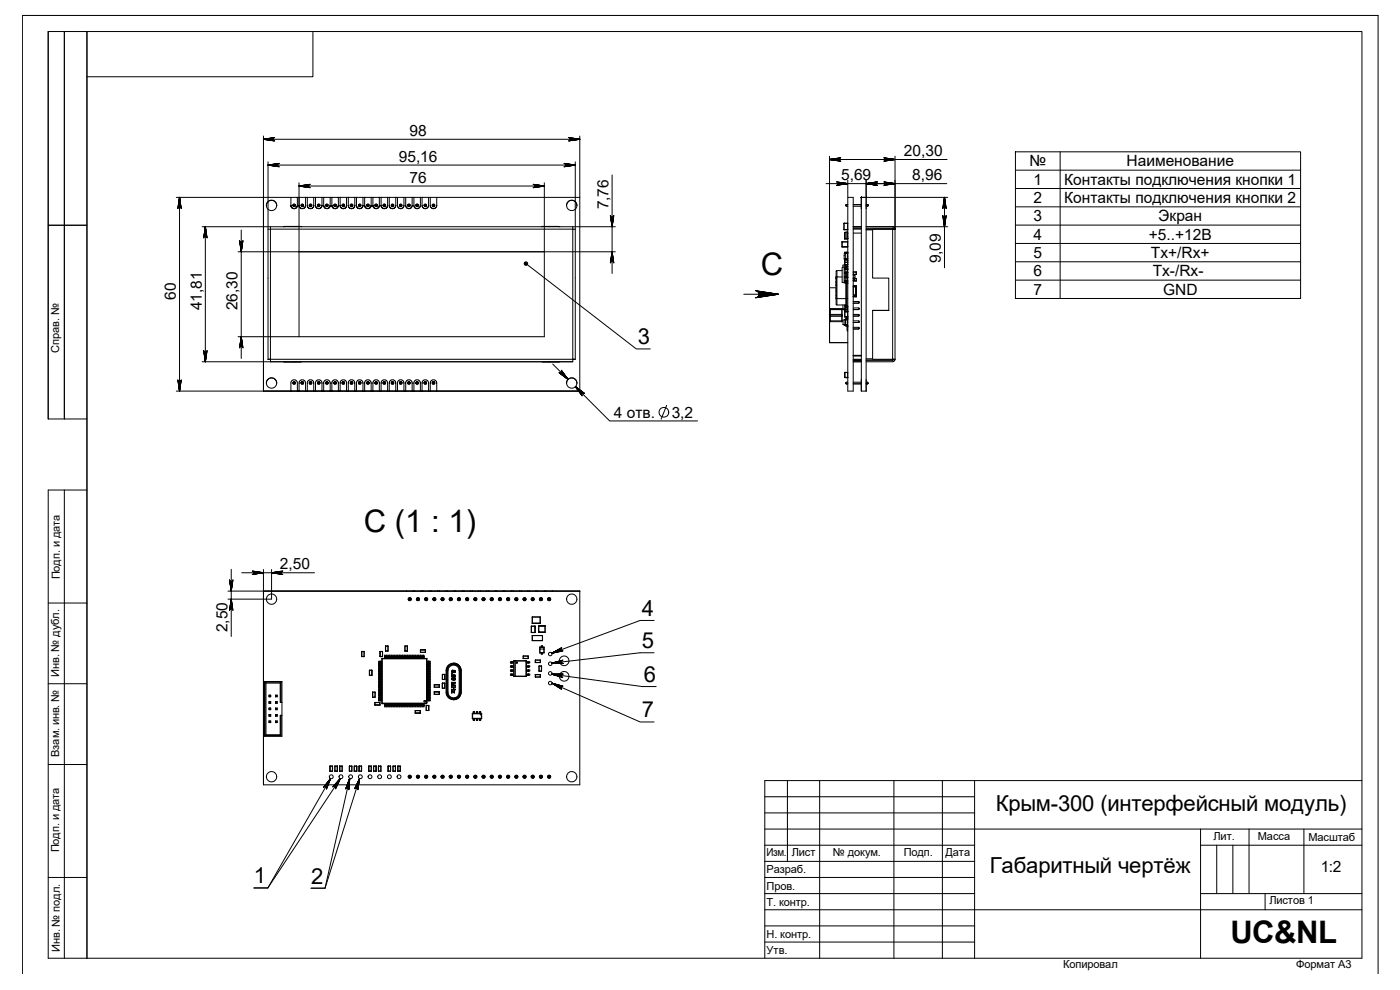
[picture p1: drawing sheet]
<svg xmlns="http://www.w3.org/2000/svg" width="420mm" height="297mm" viewBox="0 0 420 297" stroke-linecap="round" stroke-linejoin="round" font-family="sans-serif">
<defs><g id="words">
<g font-size="9.3">
<text x="228.4" y="82.4">C</text>
<text x="109.2" y="159.6">C (1 : 1)</text>
<text x="369.2" y="283">UC&amp;NL</text>
</g>
<g font-size="6.6">
<text x="191.4" y="103.3">3</text>
<text x="192.6" y="184.8">4</text>
<text x="192.6" y="194.5">5</text>
<text x="193.2" y="204.6">6</text>
<text x="192.6" y="215.2">7</text>
<text x="298.8" y="243.3">Крым-300 (интерфейсный модуль)</text>
<text x="297.1" y="262.1">Габаритный чертёж</text>
<text x="76.2" y="265">1</text>
<text x="93.4" y="265.1">2</text>
</g>
<g font-size="4.7">
<text x="122.9" y="40.8">98</text>
<text x="271.3" y="46.9">20,30</text>
<text x="119.7" y="48.5">95,16</text>
<text x="309" y="49.9">№</text>
<text x="338.1" y="49.9">Наименование</text>
<text x="122.9" y="54.8">76</text>
<text x="252.4" y="54.1">5,69</text>
<text x="273.8" y="54.1">8,96</text>
<text x="310.2" y="55.4">1</text>
<text x="319.4" y="55.4">Контакты подключения кнопки 1</text>
<text x="182.6" y="62.8" transform="rotate(-90 182.6 62.8)">7,76</text>
<text x="310.2" y="60.9">2</text>
<text x="319.4" y="60.9">Контакты подключения кнопки 2</text>
<text x="310.2" y="66.4">3</text>
<text x="310.2" y="71.9">4</text>
<text x="344.8" y="71.9">+5..+12B</text>
<text x="347.7" y="66.4">Экран</text>
<text x="310.2" y="77.4">5</text>
<text x="345.4" y="77.4">Tx+/Rx+</text>
<text x="282.4" y="79.1" transform="rotate(-90 282.4 79.1)">9,09</text>
<text x="310.2" y="82.9">6</text>
<text x="346" y="82.9">Tx-/Rx-</text>
<text x="52.8" y="89.9" transform="rotate(-90 52.8 89.9)">60</text>
<text x="310.2" y="88.4">7</text>
<text x="349.1" y="88.4">GND</text>
<text x="60.5" y="93.2" transform="rotate(-90 60.5 93.2)">41,81</text>
<text x="71.3" y="93.2" transform="rotate(-90 71.3 93.2)">26,30</text>
<text x="184.3" y="125.3">4 отв.</text>
<text x="201.6" y="125.3">3,2</text>
<text x="84" y="170.9">2,50</text>
<text x="68.3" y="189.7" transform="rotate(-90 68.3 189.7)">2,50</text>
<text x="396.4" y="261.7">1:2</text>
</g>
<g font-size="3.3">
<text x="17.8" y="105.9" transform="rotate(-90 17.8 105.9)">Справ. №</text>
<text x="17.9" y="173.9" transform="rotate(-90 17.9 173.9)">Подп. и дата</text>
<text x="17.7" y="203.1" transform="rotate(-90 17.7 203.1)">Инв. № дубл.</text>
<text x="17.8" y="227.1" transform="rotate(-90 17.8 227.1)">Взам. инв. №</text>
<text x="17.8" y="255.7" transform="rotate(-90 17.8 255.7)">Подп. и дата</text>
<text x="230" y="257">Изм.</text>
<text x="237.6" y="256.9">Лист</text>
<text x="250" y="256.9">№ докум.</text>
<text x="271.2" y="256.9">Подп.</text>
<text x="283.7" y="256.9">Дата</text>
<text x="364.2" y="252.2">Лит.</text>
<text x="377.5" y="252.2">Масса</text>
<text x="392.7" y="252.2">Масштаб</text>
<text x="230" y="262.1">Разраб.</text>
<text x="230.1" y="266.9">Пров.</text>
<text x="230" y="271.8">Т. контр.</text>
<text x="380.9" y="271.3">Листов 1</text>
<text x="230.1" y="281.5">Н. контр.</text>
<text x="17.9" y="285.6" transform="rotate(-90 17.9 285.6)">Инв. № подл.</text>
<text x="230.1" y="286.3">Утв.</text>
<text x="319.1" y="290.4">Копировал</text>
<text x="389" y="290.4">Формат А3</text>
</g>
</g></defs>
<g fill="none" stroke="#000" stroke-width=".3">
<path d="M19.3 9.5v116.2M26.1 9.5h382.6v278h-394.2v-140.5h11.6M26.1 9.5v278M26.1 9.5h-11.6v116.2h11.6M93.9 9.5v13.5h-67.8M53.9 59.2v58.1M79.1 40.8v76.5h8.2v-2.6l.8-.7h.5l.5 .4 .1 2.9h.6M79.1 41.8h94.9M79.1 59.2v58.1h94.9M80.4 48.6v59.2h92.2M80.4 49.5h92.2M87.3 59.2v2.7l.4 .6 .6 .1 .6-.2 .3-.5v-2.7"/>
<path d="M89.7 55.8h73.7M89.7 54.8v46.2M91.7 59.2v2.4l-.2 .6-.5 .4-.6-.1-.5-.4-.1-.5M92.2 59.2l.1 2.7 .4 .6 .5 .1 .6-.2 .3-.5 .1-2.7M94.7 59.2v2.7l.4 .6 .6 .1 .5-.1 .4-.6v-2.7M97.1 59.2l.1 2.7 .4 .6 .5 .1 .6-.2 .3-.5 .1-2.7M99.6 59.2v2.7l.4 .6 .6 .1 .6-.2 .3-.5v-2.7M102.1 59.2v2.7l.4 .6 .5 .1 .6-.2 .4-.5v-2.7M104.5 59.2l.1 2.7 .4 .6 .5 .1 .5-.1 .4-.6 .1-2.7M107 59.2v2.7l.4 .6 .6 .1 .6-.2 .3-.5v-2.7M109.4 59.2l.1 2.7 .4 .6 .5 .1 .6-.2 .3-.5 .1-2.7M111.9 59.2v2.6l.2 .4 .5 .4 .6-.1 .5-.4 .2-.5"/>
<path d="M113.8 59.2v2.4M114.4 59.2v2.7l.4 .6 .5 .1 .6-.2 .4-.5v-2.7M116.8 59.2v2.4M118.8 59.2v2.4M119.3 59.2v2.7l.4 .6 .6 .1 .6-.2 .3-.5v-2.7M123.7 59.2v2.7l-.4 .5-.6 .2-.5-.1-.4-.6v-2.7M124.2 59.2v2.4M126.2 59.2v2.4l-.2 .6-.5 .4-.7-.1-.5-.4-.1-.5M126.7 59.2v2.4M128.6 59.2v2.4l-.2 .6-.5 .4-.6-.1-.5-.4-.1-.5M131.1 59.2l-.1 2.7-.3 .5-.6 .2-.5-.1-.5-.6v-2.7M163.4 54.8v46.2h-92"/>
<path d="M172.6 48.6v20.1M174 59.2h-121.1M174 40.8v76.5M183.7 52.5v29.6M247.9 55.1h36.2M249 46.9v55.9h5.4M249 47.9h35.2M254.4 59.2h1.7v58.1h-1.7zM254.4 54.1v5.1M258.5 59.2h1.4M258.5 59.2h25.9M258.5 59.2v58.1"/>
<path d="M258.5 59.2h.1M259.9 59.2h.1M259.9 54.1l.1 63.2h-1.5M268.6 46.9v60.9M283.5 59.2v21.1M304.7 45.6h85.6v44h-85.6zM304.7 51.1h85.6M304.7 56.6h85.6M318.2 45.6v44M14.5 67.6h11.6M61.6 68v40.5M71.4 75.5h113.3"/>
<path d="M72.4 69v38.5M80.4 68.8h.8M81.2 68v40.5h90.7v-.7M81.2 68.7h90.7M83 61.6l-.5-1.1-.6-.4h-.7l-.9 .5-.3 1M87.9 61.6l.2-.3h.4l.2 .3M88 61.9h.5M88 61.4h.5M88 61.4v.5M88 61.4l.1 .1M88.1 61.8l-.1 .1M88.1 61.8h.3"/>
<path d="M88.1 61.5v.3M88.1 61.5h.3M88.4 61.5l.1 .4zM89.7 75.5h73.7M90.2 67.9l.3 .1zM90.2 67.9l-5.1 .1M90.3 61.6l.3-.3h.4l.1 .3M90.5 61.4l.1 .1M90.5 61.4v.5h.5M90.5 61.4h.5M90.6 61.5v.3M90.6 61.5h.3"/>
<path d="M90.9 61.8l-.4 .1h.5M90.9 61.8l.1 .1M90.9 61.8l.1-.4v.5M92.8 61.6l.3-.4 .3 .1 .2 .3M93 61.4l.1 .1M93 61.4v.5h.4M93 61.4h.4M93.1 61.5h.2M93.1 61.5v.3M93.3 61.8l-.3 .1h.4M93.3 61.8l.1 .1M93.3 61.8l.1-.4v.5"/>
<path d="M95.3 61.6l.2-.4 .4 .1 .2 .3M95.4 61.4l.1 .1M95.4 61.4v.5h.5M95.4 61.4h.5M95.5 61.5v.3M95.5 61.5h.3M95.8 61.8l-.4 .1h.5M95.8 61.8l.1 .1M95.8 61.8l.1-.4v.5M97.7 61.6l.3-.3h.4l.1 .3M97.9 61.4l.1 .1M97.9 61.4v.5h.5"/>
<path d="M97.9 61.4h.5M98 61.5v.3M98 61.5h.2M98.2 61.8l-.3 .1h.5M98.2 61.8l.2 .1M98.2 61.8l.2-.4v.5M100.2 61.6l.2-.3h.4l.2 .3M100.3 61.9h.5M100.3 61.4l.1 .1M100.3 61.4h.5M100.3 61.4v.5M100.4 61.8h.3"/>
<path d="M100.4 61.5v.3M100.4 61.5h.3M100.4 61.8l-.1 .1M100.7 61.5l.1-.1v.5zM102.6 61.6l.3-.4 .4 .1 .2 .3M102.8 61.4l.1 .1M102.8 61.4v.5h.5M102.8 61.4h.5M102.9 61.5h.3M102.9 61.5v.3M103.2 61.8l-.4 .1h.5M103.2 61.8l.1 .1"/>
<path d="M103.2 61.8l.1-.4v.5M105.1 61.6l.3-.4 .3 .1 .2 .3M105.3 61.4l.1 .1M105.3 61.4v.5h.4M105.3 61.4h.4M105.4 61.5v.3M105.4 61.5h.2M105.6 61.8l-.3 .1h.4M105.6 61.8l.1 .1M105.6 61.8l.1-.4v.5M107.6 61.6l.2-.3h.4l.1 .3M107.7 61.4l.1 .1"/>
<path d="M107.7 61.4v.5h.5M107.7 61.4h.5M107.8 61.5v.3M107.8 61.5h.3M108.1 61.8l-.4 .1h.5M108.1 61.8l.1 .1M108.1 61.8l.1-.4v.5M110 61.6l.3-.3h.3l.2 .3M110.2 61.4l.1 .1M110.2 61.4v.5h.5M110.2 61.4h.5M110.3 61.5v.3"/>
<path d="M110.3 61.5h.2M110.5 61.8l-.3 .1h.5M110.5 61.8l.2 .1M110.5 61.8l.2-.4v.5M112.5 61.6l.3-.4 .3 .1 .2 .3M112.6 61.9h.5M112.6 61.4l.1 .1M112.6 61.4v.5M112.6 61.4h.5M112.7 61.5h.3M112.7 61.5v.3M112.7 61.8h.3"/>
<path d="M112.7 61.8l-.1 .1M113 61.5l.1 .4zM114.9 61.6l.3-.4 .4 .1 .1 .3M115.1 61.9h.5M115.1 61.4l.1 .1M115.1 61.4h.5M115.1 61.4v.5M115.2 61.8h.3M115.2 61.5v.3M115.2 61.5h.3M115.2 61.8l-.1 .1M115.5 61.5l.1 .4z"/>
<path d="M116.8 61.6l.4 .8 .6 .2 .7-.3 .3-.7M117.4 61.6l.3-.3h.3l.2 .3M117.6 61.9h.4M117.6 61.4l.1 .1M117.6 61.4v.5M117.6 61.4h.4M117.7 61.8h.2M117.7 61.5v.3M117.7 61.5h.2M117.7 61.8l-.1 .1M117.9 61.5l.1 .4zM119.9 61.6l.2-.3h.4l.1 .3"/>
<path d="M120 61.4l.1 .1M120 61.4v.5h.5M120 61.4h.5M120.1 61.5v.3M120.1 61.5h.3M120.4 61.8l-.4 .1h.5M120.4 61.8l.1 .1M120.4 61.8l.1-.4v.5M122.3 61.6l.3-.4 .3 .1 .2 .3M122.5 61.4l.1 .1M122.5 61.4v.5h.5M122.5 61.4h.5"/>
<path d="M122.6 61.5h.3M122.6 61.5v.3M122.9 61.8l-.4 .1h.5M122.9 61.8l.1 .1M122.9 61.8l.1-.4v.5M124.2 61.6l.4 .8 .6 .2 .6-.2 .4-.8M124.8 61.6l.3-.4 .3 .1 .2 .3M124.9 61.9h.5M124.9 61.4l.2 .1M124.9 61.4h.5M124.9 61.4v.5M125.1 61.8h.2"/>
<path d="M125.1 61.5v.3M125.1 61.5h.2M125.1 61.8l-.2 .1M125.3 61.5l.1 .4zM126.7 61.6l.3 .8 .6 .2 .8-.3 .2-.7M127.3 61.6l.2-.3h.4l.1 .3M127.4 61.4l.1 .1M127.4 61.4v.5h.5M127.4 61.4h.5M127.5 61.5v.3M127.5 61.5h.3M127.8 61.8l-.4 .1h.5"/>
<path d="M127.8 61.8l.1 .1M127.8 61.8l.1-.4v.5M129.7 61.6l.3-.3h.3l.2 .3M129.9 61.9h.5M129.9 61.4l.1 .1M129.9 61.4h.5M129.9 61.4v.5M130 61.8h.2M130 61.5v.3M130 61.5h.2M130 61.8l-.1 .1M130.2 61.5l.2-.1v.5z"/>
<path d="M157.8 79.1l33.2 25.6h4.1M167.7 67.9l.3 .1h-5.4M171.9 68v39.8M171.9 68.8h.7v39M171.9 68.8h.1M173.1 61.6l-.5-1.1-.6-.4h-.7l-.9 .5-.4 1M184.7 68h-124M252.7 74h.1M252.7 72.6h.1M252.7 72.6v1.5M252.7 72.5h1.7M252.7 72.6h1.7v1.4h-1.7z"/>
<path d="M253.3 68.9h.1M253.3 67h1.1M253.3 67h.1M253.3 67h1.1v1.9h-1.1zM253.3 67v1.9M253.4 76.6h.1M253.4 77.7l.4 .1M253.5 71.6v.1M253.5 71.6l.9 .1M253.5 77.7v1.7M253.5 79.4l.9 .1M253.5 75.7l.1 .4"/>
<path d="M253.5 75.7v.4zM253.5 69.8v1.8h.9M253.5 69.7h.2M253.5 69.8v1.8M253.5 69.7v.1M253.5 69.8h.2M253.5 71.7h.9M253.5 79.4l-.5 .1v.7M253.6 77.7v2.4M253.7 77.8l.5 .2M253.7 77.8l.6 .4M253.7 71.6h.7"/>
<path d="M253.7 79.5v.6M253.8 61.5l.2-.1v.5zM253.8 77.8l.6-.1zM253.8 76l.6 .1M253.8 77.8h-.1M253.8 77.8h.5l.1 .3M253.8 61.5h.1M253.8 76v1.8M253.8 76l-.4 .1v1.6M253.8 77.8h.1M253.8 76l.5-.1 .1-.3-.7 .5M253.8 76h.1"/>
<path d="M253.8 76h.4M253.9 79.9h.1M253.9 76l.1 .1M253.9 79.5h.4v.4M253.9 75.7h.1M254 61.4h.4M254 61.9h.4M254 75.7h.3h-.8M254 79.9h.4v.7h-.4M254 75.7h.1M254 79.9v.8M254 79.9h-.1"/>
<path d="M254 79.9h.4M254 61.4l-.2 .1M254.1 69.6h.3M254.1 69.6l-.4 .1v1.9h.4M254.1 69.6v2M254.2 71.6h.2M254.2 78h.1M254.2 71.6h.1M254.3 78h.1M254.3 71.6h.1M254.4 72.6h.1M254.4 72.5v.1"/>
<path d="M254.4 79.4h.1M254.4 77.6h.1M254.4 76.9h.1M254.4 71.6h.1M254.4 79.9h.1M254.4 78.7h.1M254.4 68.9h.1M254.4 67h.1M254.4 78.1v.3M254.4 71.7h.1M254.4 75.9v2M254.4 71.2h.1"/>
<path d="M254.4 70.2h.1M254.4 71h.1M254.4 69.6v2M254.4 74.1h.1M254.4 75.8l-.2 .2M254.4 75.8h.1M254.4 74h.1M254.4 74l-1.7 .1M254.4 79.4v.1M254.4 78.7h-.9h.9v.7M254.4 78.1l-.1 .1M254.4 78.5l-.1 .2"/>
<path d="M254.4 78.5v.2M254.4 68.9h-1.1M254.4 75.7h.1M254.4 70h.1M254.4 69.6h-.2M256.1 61.4h2.4M256.1 61.9h2.4M256.1 68h2.4M256.1 68.5h2.4M256.1 68.7h2.4M256.1 69.9h2.4M258.5 62.6h.1"/>
<path d="M258.5 61.6h.1M258.5 68h-2.4h2.4M259.9 62.6h.1M259.9 68.5h8.1l.1 .3M259.9 68.9h2M259.9 61.6h.1M260 61.4h.4M260 61.9h.4M260.6 61.5h.1M260.6 61.5l-.2-.1v.5M260.6 61.5l-.2 .4M261.9 68.8h6.7"/>
<path d="M261.9 68.8h6v39h-6v-14.7h4.8v-9.7h-4.8zM284.4 68h-24.5h8.1l.5 .3 .1 .4M304.7 62.1h85.6M304.7 67.5h85.6M304.7 73h85.6M304.7 78.5h85.6M80.4 83.4h.1M172.6 83.4h.1M223.2 88.3h10.3M249 86.3h1.9M249 86.6v16v-6.1h3.7v-3.9h-3.7h3.7M249 86.6h.1"/>
<path d="M249.1 92.6v.1M249.1 94.7l.1 .1M249.1 92.7l.1 .2M249.1 94.5v.2M249.2 92.9v1.5M249.2 94.8v1.5M249.2 96.3v.2M249.2 96.3l-.1 .1M249.2 94.3l-.1 .4M249.2 92.6v.3h3.5M249.2 94.8h3.5M250.9 83v8.4l.3 .1"/>
<path d="M250.9 89.1v.5h.3v1.9M250.9 83.1v.5M250.9 89h.1M250.9 87.9h.1M250.9 86.6h.1M250.9 88.7h.1M250.9 87.5h.1M250.9 83.9h.1M251.2 81.2l-.3 .2v1.7h.3v6.5h2.9v-4.6v6.8M251.2 91.5h2.6M251.2 81.2h1.5M251.2 81.2v1.9h1.5"/>
<path d="M252.7 94.8v-.5h-3.5v.5M252.7 92.6v.3M252.7 92.6v3.9v-.2h-3.5M252.7 92.9h-3.5M252.7 94.8h-3.5M253 91.5v1.4M253 92.9l.6 .1M253 97.4v-1.4h1.3v1.4l-.5 .1M253 97.4h.1M253 97.4l.6 .1M253.4 84.8h.3M253.4 80.1l-.7 .1v4.5l.7 .1"/>
<path d="M253.5 93.4h.1M253.5 93v.4M253.5 93.6v1.4M253.6 93.4h.1M253.6 93.5l-.1 .1M253.6 93.6h.8v1.4h-.8zM253.6 97.5h.2M253.6 92.1h.8h-.7M253.6 91.6h.5zM253.6 93.2l.2 .2M253.6 93v.4M253.6 92.1h.1"/>
<path d="M253.6 92.7l.1 .1M253.6 92.1v.6l-.6-.1M253.6 91.5v.6M253.6 93h.1M253.6 97.5h.1M253.7 80.1l.2 .1M253.7 84.8v-4.7h-.3v4.7M253.7 93l.1 .3 .4 .1M253.7 92.1v.6M253.7 92.7v.1M253.8 91.5l-.2 .4M253.8 93.5h.4"/>
<path d="M253.8 95.8h.1M253.8 97.7l.4 .1M253.8 95.8l-.1 1.8 .6 .1 .1 .4-.1-.3M253.8 91.5l.3 .3M253.8 84.8v6.7M254 80.7h.1M253.9 83.2h.1M253.9 84.3h.5M253.9 81.7h.1M253.9 85h.1M253.9 80.6l.5 .1M253.9 82.9h-.5v.4l1-.1"/>
<path d="M253.9 80.4h-.5v.4h1l-.1 .1M253.9 84.8h-.2M254 95.8h.1M254 85h.1M254 84.3v.7M254 83.2h.1M254 81.7v1.5M254 84.3l-.1 .7M254 85h.4M254 84.3h-.1M254 81.7h-.1M254 81.7h.4v1.5h-.4z"/>
<path d="M254 81.7h.4M254 84.3h.4M254.1 91.8h.1M254.1 80.7v.1M254.1 81.7h.1M254.1 83.2v.1M254.1 84.1v.2M254.2 93.4h.2M254.2 93.4l.2 .1M254.2 97.8h.1M254.2 91.9h-.4v.2M254.2 80.7v.1"/>
<path d="M254.2 81.7h.1M254.2 83.2v.1M254.2 84.1v.2M254.2 98.7h.2M254.2 95.8v.2M254.2 97.8v1.5h.2M254.2 98.2h.2M254.3 91.9l.1 .2M254.3 91.9v.2M254.3 97.8h.1M254.3 91.9l-.1 .2M254.3 97.6h.1"/>
<path d="M254.3 97.4h.1M254.3 97.4l-.5 .1M254.3 80.8v.9M254.3 83.3v.8M254.3 97.3h.1M254.3 96.8h.1M254.3 96.3h.1M254.4 92.7h.1M254.3 92.9l-.6 .1M254.3 92.9h.1M254.3 92.4h.1M254.3 92.6v.3l-.6 .1v-.2"/>
<path d="M254.3 91.8v.1M254.3 92.1v.5M254.3 92.6l-.6 .1M254.4 93.4h.1M254.4 92.6h.1M254.4 92.7v.7M254.4 83.2h.1M254.4 93.5v.1M254.4 81.7h.1M254.4 93.6h.1M254.4 80.6h.1M254.4 80.7h.1"/>
<path d="M254.4 85h.1M254.4 84.3h.1M254.4 95.8h.1M254.4 95.1h-.5l.1 .6M254.4 95.1h-.9M254.4 84.3v.7M254.4 95.6l-.6 .2M254.4 95.1v.3M254.4 95.7v.1M254.4 95.8h-.4M254.4 95.6h.1M254.4 95.4l-.2 .3-.6 .1v1.8l.2 .1"/>
<path d="M254.4 89.6h-.3v2.2h.3M254.4 95.4v.2M254.4 93.4h-.1M254.4 95v.1M254.4 81.7h-1v.3h.5M254.4 84.1h-1v.4h.5M254.4 93.5h-.8M256.1 84.2l.9 .1M256.1 88.5h.3M256.1 83.7h.3M256.1 85.8h.1M256.1 84.3h.1"/>
<path d="M256.1 83.6h.9M256.1 83.6h.1M256.1 90.5h1.6v.5h-1.6h1.6l.2-.2-.2-.3M256.1 82.7h.5v.5h-.5M256.1 98.2h1.6v.5h-1.6h1.6l.2-.1-.2-.4M256.1 96.8h1.6M256.1 96.3h1.6v.5M256.1 81.6h.1M256.1 84.3h.8M256.1 81.6h.9M256.1 85.8h.8M256.3 85.9h.6"/>
<path d="M256.3 85.9v.2h-.2M256.3 85.9h.1M256.3 86.1h.1M256.4 88.5v.5zM256.4 83.7v.5zM256.4 88.8h.5M256.4 88.9h.5M256.9 85.9h.1M256.9 86h-.6M256.9 88.9l-.6 .1M256.9 88.6h.1M256.9 86.2h.1"/>
<path d="M256.9 86v2.9M256.9 88.9v.1M256.9 86h.1M256.9 87.9h.1M256.9 86.9h.1M256.9 87.5h.1M256.9 87.4h.1M256.9 88h.1M256.9 85.8l-.8 .1M256.9 85.8v3.3M256.9 88.3h.1M256.9 86.5h.1"/>
<path d="M256.9 86.8l.1 .1M256.9 87.1h.1M256.9 88.2h.1M256.9 87.3h.1M256.9 87.2h.1M256.9 88.1h.1M256.9 86l.1 .8v-.3M256.9 88.8v.1M256.9 87.6h.1M256.9 87l.1 .2M257 88.3h.1M257 87.3v.4z"/>
<path d="M257 87.7v.4zM257 87.2h.1M257 86.9v.2v-.2M257 86.6v.1zM257 86.8h-.1M257 86.7l-.1 .1M257 88.1v.3M257 88.2v.2M257 88.1h.1M257 87.2l-.1 .3M257 87.7v.1M257 88.4v.4h-.6"/>
<path d="M257 87.6h-.1M257 88h-.1M257 86h-.9M257 88.1v.1M257 89h-.9l.8 .1M257 89l-.1 .1M257 86.5v.1M257 82.3h-.9l.8 .1M257 82.3l-.1 .1M257 84.3h-.1M257 81.6v.7M257 83.6v.7"/>
<path d="M257 85.8v.7M257 88.3v.7M257 81.6l-.1 .8M257 83.6l-.1 .7M257.7 94.3l.2 .2-.2 .3h-1.6h1.6v-.5h-1.6M257.7 92.4l.2 .1-.2 .4h-1.6h1.6v-.5h-1.6M257.7 96.3l.2 .3-.2 .2M261.9 93.1h4.8M266.7 93.1h.1M304.7 84.1h85.6M52.9 117.3h56M60.7 108.5h104.1"/>
<path d="M83 114.9l-.5-1.1-.6-.4h-.7l-.9 .5-.3 1M85.1 108.5h5.4M87.9 114.9l.2-.3h.4l.2 .3M88 114.7h.5l-.4 .1M88 114.7l.1 .1M88 114.7v.5M88 115.2h.5M88 114.7h.5v.5M88.1 114.8l-.1 .4M88.1 115.1h.3M88.4 115.1l.1 .1M88.4 114.8v.3"/>
<path d="M90.3 114.9l.3-.4 .3 .1 .2 .3M90.5 115.2h.5M90.5 114.7h.5v.5M90.5 114.7h.5l-.4 .1M90.5 114.7v.5M90.5 114.7l.1 .1M90.6 114.8l-.1 .4M90.6 115.1h.3M90.9 115.1l.1 .1M90.9 114.8v.3M91.7 117.3h-1.9v-2.6l.6-.7h.7l.5 .4 .1 2.9h.6M92.6 114.2l.9-.2 .6 .6 .1 2.7h-2v-2.6z"/>
<path d="M92.8 114.9l.3-.3h.3l.2 .3M93 115.2h.4M93 114.7h.4v.5M93 114.7h.4l-.3 .1M93 114.7v.5M93 114.7l.1 .1M93.1 114.8l-.1 .4M93.1 115.1h.2M93.3 115.1l.1 .1M93.3 114.8v.3M94.2 117.3h.5M94.7 117.3h2"/>
<path d="M94.7 117.3v-2.6l.8-.7 .7 .1 .4 .5v2.7M95.3 114.9l.2-.3h.4l.1 .3M95.4 115.2h.5M95.4 114.7h.5v.5M95.4 114.7h.5l-.4 .1M95.4 114.7v.5M95.4 114.7l.1 .1M95.5 114.8l-.1 .4M95.5 115.1h.3M95.8 115.1l.1 .1M95.8 114.8v.3M96.6 117.3h.6"/>
<path d="M97.1 117.3h2M97.1 117.3v-2.6l.8-.7 .7 .1 .4 .5 .1 2.7M97.7 114.9l.3-.3h.4l.1 .3M97.9 115.2h.5M97.9 114.7h.5v.5M97.9 114.7h.5l-.4 .1M97.9 114.7v.5M97.9 114.7l.1 .1M98 114.8l-.1 .4M98 115.1h.2M98.2 115.1l.2 .1M98.2 114.8v.3"/>
<path d="M99.1 117.3h.5M100.2 114.9l.2-.4 .4 .1 .2 .3M100.3 115.2h.5M100.3 114.7v.5zM100.4 115.1h.3M100.4 114.8l.4-.1h-.5h.5v.5M100.7 115.1l.1 .1M100.7 114.8v.3M101.6 117.3h-2v-2.6l.6-.7h.7l.5 .4 .1 2.9h.6M102.3 114.3l.4-.3h.5l.7 .4 .1 2.9h-1.9v-2.6zM102.7 114.9l.2-.3h.4l.1 .3M102.8 114.7v.5z"/>
<path d="M102.8 115.2h.5M102.9 114.8l.4-.1h-.5h.5v.5M102.9 115.1h.3M103.2 115.1l.1 .1M103.2 114.8v.3M104 117.3h.6M104.7 114.3l.4-.3h.6l.6 .4 .2 2.9h-2v-2.6zM105.1 114.9l.3-.3h.3l.2 .3M105.3 114.7v.5zM105.3 115.2h.4M105.4 114.8l.3-.1h-.4h.4v.5M105.4 115.1h.2"/>
<path d="M105.6 115.1l.1 .1M105.6 114.8v.3M106.5 117.3h.5M107 117.3h2M107 117.3v-2.6l.7-.7 .8 .1 .4 .5v2.7M107.6 114.9l.2-.3h.4l.1 .3M107.7 114.7v.5zM107.7 115.2h.5M107.8 114.8l.4-.1h-.5h.5v.5M107.8 115.1h.3M108.1 115.1l.1 .1M108.1 114.8v.3"/>
<path d="M108.9 117.3h.6M109 117.3h.4M109.4 117.3h2M109.4 117.3v-2.6l.8-.7 .7 .1 .4 .5 .1 2.7M109.5 117.3h1.9M110 114.9l.3-.4 .3 .1 .2 .3M110.2 114.7h.5v.5M110.2 115.2h.5M110.2 114.7h.5l-.4 .1M110.2 114.7v.5M110.2 114.7l.1 .1M110.3 114.8l-.1 .4"/>
<path d="M110.3 115.1h.2M110.5 115.1l.2 .1M110.5 114.8v.3M111.4 117.3h.5M111.9 117.3h2.5M111.9 117.3h1.9M112.5 114.9l.3-.3h.3l.2 .3M112.6 115.2h.5M112.6 114.7h.5v.5M112.6 114.7h.5l-.4 .1M112.6 114.7v.5M112.6 114.7l.1 .1"/>
<path d="M112.7 114.8l-.1 .4M112.7 115.1h.3M113 115.1l.1 .1M113 114.8v.3M113.8 117.3h2.5M113.8 114.9v2.4M113.9 114.9l-.2-.5-.5-.4h-.6l-.5 .3-.2 .4v2.6M114.4 117.3h2.4M114.4 117.3v-2.6l.7-.7 .8 .1 .4 .5v2.7M115 114.9l.2-.3h.4l.1 .3M115.1 115.2h.5M115.1 114.7h.5v.5"/>
<path d="M115.1 114.7h.5l-.4 .1M115.1 114.7l.1 .1M115.1 114.7v.5M115.2 114.8l-.1 .4M115.2 115.1h.3M115.5 114.8v.3M115.5 115.1l.1 .1M116.3 117.3h.5M116.8 117.3h2M116.8 117.3v-2.6l.8-.7 .7 .1 .4 .5 .1 2.7M117.4 114.9l.3-.3h.3l.2 .3M117.6 115.2h.4"/>
<path d="M117.7 115.1l-.1 .1M117.7 114.8l.3-.1h-.4h.4v.5M117.7 115.1h.2M117.7 115.1l-.1-.4v.5M117.9 114.8v.3M117.9 115.1l.1 .1M118.8 117.3h.5M119.3 117.3h2M119.3 117.3v-2.6l.7-.7 .8 .1 .4 .5v2.7M119.3 117.3h1.9M119.9 114.9l.2-.4 .4 .1 .2 .3M120 114.7h.5v.5"/>
<path d="M120 115.2h.5M120 114.7h.5l-.4 .1M120 114.7l.1 .1M120 114.7v.5M120.1 114.8l-.1 .4M120.1 115.1h.3M120.4 115.1l.1 .1M120.4 114.8v.3M121.2 117.3h.6M121.3 117.3h.5M121.8 117.3h1.9M121.8 117.3v-2.6l.7-.7 .7 .1 .4 .5 .1 2.7"/>
<path d="M122.4 114.9l.2-.3h.4l.1 .3M122.5 115.2h.5M122.5 114.7h.5v.5M122.5 114.7h.5l-.4 .1M122.5 114.7v.5M122.5 114.7l.1 .1M122.6 114.8l-.1 .4M122.6 115.1h.3M122.9 114.8v.3M122.9 115.1l.1 .1M123.7 117.3h.5M124.2 117.3h2"/>
<path d="M124.2 117.3v-2.6l.8-.7 .7 .1 .4 .5 .1 2.7M124.8 114.9l.3-.3h.3l.2 .3M124.9 114.7v.5zM124.9 115.2h.5M125.1 114.8l.3-.1h-.5h.5v.5M125.1 115.1h.2M125.3 114.8v.3M125.3 115.1l.1 .1M126.2 117.3h2.4M126.2 117.3h.5M126.7 117.3h2.4M126.7 117.3v-2.6l.7-.7 .8 .1 .4 .5v2.7"/>
<path d="M127.3 114.9l.2-.3h.4l.1 .3M127.4 114.7v.5zM127.4 115.2h.5M127.5 114.8l.4-.1h-.5h.5v.5M127.5 115.1h.3M127.8 114.8v.3M127.8 115.1l.1 .1M128.6 117.3h.5M129.1 117.3h2M129.1 117.3v-2.6l.8-.7 .7 .1 .4 .5 .1 2.7M129.7 114.9l.3-.4 .3 .1 .2 .3M129.9 114.7v.5z"/>
<path d="M129.9 115.2h.5M130 114.8l.4-.1h-.5h.5v.5M130 115.1h.2M130.2 114.8v.3M130.2 115.1l.2 .1M131.1 117.3h42.9M162.6 108.5h5.4M164.8 108.5h.1M164.8 108.5h2.9M165.9 109.2l4.6 4.6M167.7 108.5h4.2M171.9 107.8h.8"/>
<path d="M172.7 116l10.3 10.3h26.3M173.1 114.9l-.5-1.1-.6-.4h-.7l-.9 .5-.4 1M174 117.3h.1M253.5 111.8l.1 1.5M253.5 111.8h.1M253.5 111.8v1.4M253.5 111.7h.1M253.5 111.7v.1M253.6 113.3h.8M253.6 111.8h.8v1.4M253.6 111.8v1.4h.8M253.8 115.1h.1"/>
<path d="M253.8 115.1l.2 .1M254 114.7l-.2 .4M254 115.2h.4M254 114.7h.4M254 114.7v.5M254 113.3h.4M254.4 111.8h.1M254.4 111.7h-.9M254.4 113.2v.1M254.4 113.3h.1M254.4 113.3h-.8M256.1 106.7h2.4h-2.4"/>
<path d="M256.1 107.8h2.4M256.1 108.5h2.4M256.1 115.2h2.4M256.1 114.7h2.4M258.5 114h.1M258.5 114.9h.1M258.5 114.9v2.4M258.5 108.1h-2.4h2.4M258.5 106.6h-2.4h2.4M259.9 114h.1M259.9 108.1h8zM259.9 108.5h8"/>
<path d="M259.9 107.7h2M260 115.2h.4M260 114.7h.4M260 114l-.1 .9M260.4 114.7l.2 .1-.2 .4M260.4 114.7v.5M260.6 115.1h.1M260.6 115.1l-.2 .1M267.9 108l.2-.2zM267.9 107.8h.7M268.6 107.8l-.2 .5-.5 .2M200.1 121.6l-1.7 4.2"/>
<path d="M19.3 147v140.5M68.4 177.4h105.6M69.4 170.8v20.2M72.5 171.9h21.9M79.1 177.4v58.1M79.1 170.9v64.6M79.1 177.4h44.8M79.1 177.4h44.9M81.5 170.9v8.9h-13.1M83 179.8h.1M122.6 179.8l.4 .3 .3-.3M122.7 179.5h.5"/>
<path d="M122.7 179.5l.1 .1M122.7 179.5v.5M122.8 179.6v.3M122.8 179.9h.3M122.8 179.6h.3M122.8 179.9l-.1 .1M123.1 179.6l.1-.1v.5zM123.9 177.4h.6M124 177.4h.5M124.5 177.4h1.9M125 179.8l.4 .4 .4-.4M125.2 179.5h.5"/>
<path d="M125.2 179.5l.1 .1M125.2 179.5v.5M125.3 179.6v.3M125.3 179.9h.3M125.3 179.6h.3M125.3 179.9l-.1 .1M125.6 179.6l.1 .4zM126.4 177.4h.5M126.9 177.4h2M127.5 179.8l.4 .3 .4-.3M127.7 179.5h.4M127.7 179.5l.1 .1"/>
<path d="M127.7 179.5v.5M127.8 179.9h.2M127.8 179.6v.3M127.8 179.6h.2M127.8 179.9l-.1 .1M128 179.6l.1 .4zM128.9 177.4h4.9M130 179.8l.4 .3 .3-.3M130.1 179.5h.5M130.1 179.5l.1 .1M130.1 179.5v.5M130.2 179.9h.3"/>
<path d="M130.2 179.6v.3M130.2 179.6h.3M130.2 179.9l-.1 .1M130.5 179.6l.1 .4zM132.4 179.8l.4 .3 .4-.3M132.6 179.5h.5M132.6 179.5l.1 .1M132.6 179.5v.5M132.7 179.9h.2M132.7 179.6v.3M132.7 179.6h.2M132.7 179.9l-.1 .1"/>
<path d="M132.9 179.6l.2-.1v.5zM133.8 177.4h.5M133.8 177.4h-4.9M134.3 177.4h2M134.3 177.4h1.9M134.9 179.8l.4 .4 .4-.4M135.2 179.6v.3M135.2 179.9l-.2 .1M135.2 179.9h.2M135.5 179.5l-.1 .1M135.5 179.5v.5l-.1-.4M135.5 179.5h-.5v.5"/>
<path d="M135.5 179.5h-.5l.4 .1M136.2 177.4h.6M136.3 177.4h.5M136.8 177.4h1.9M137.4 179.8l.3 .3 .4-.3M137.5 179.5h.5M137.5 179.5l.1 .1M137.5 179.5v.5M137.6 179.9h.3M137.6 179.6v.3M137.6 179.6h.3M137.6 179.9l-.1 .1"/>
<path d="M137.9 179.6l.1 .4zM138.7 177.4h.5M139.2 177.4h2M139.8 179.8l.4 .3 .4-.3M140.1 179.6v.3M140.1 179.9l-.1 .1M140.1 179.9h.2M140.4 179.5h-.4l.3 .1M140.4 179.5l-.1 .1M140.4 179.5v.5l-.1-.4M140.4 179.5h-.4v.5M141.2 177.4h.5"/>
<path d="M141.7 177.4h4.4M142.3 179.8l.4 .3 .3-.3M142.5 179.6v.3M142.5 179.9l-.1 .1M142.5 179.9h.3M142.9 179.5h-.5l.4 .1M142.9 179.5l-.1 .1M142.9 179.5v.5l-.1-.4M142.9 179.5h-.5v.5M144.7 179.8l.4 .4 .4-.4M144.9 179.5h.5M144.9 179.5l.1 .1"/>
<path d="M144.9 179.5v.5M145 179.9h.3M145 179.6v.3M145 179.6h.3M145 179.9l-.1 .1M145.3 179.6l.1 .4zM146.1 177.4h.5M146.6 177.4h2M147.2 179.8l.4 .3 .4-.3M147.5 179.6v.3M147.5 179.9l-.1 .1M147.5 179.9h.2"/>
<path d="M147.8 179.5h-.4l.3 .1M147.8 179.5l-.1 .1M147.8 179.5v.5l-.1-.4M147.8 179.5h-.4v.5M148.6 177.4h.5M149.1 177.4h1.9M149.7 179.8l.3 .3 .4-.3M149.9 179.6v.3M149.9 179.9l-.1 .1M149.9 179.9h.3M150.3 179.5h-.5l.4 .1M150.3 179.5l-.1 .1"/>
<path d="M150.3 179.5v.5l-.1-.4M150.3 179.5h-.5v.5M151 177.4h.6M151 177.4h.5M151.5 177.4h2.5M152.1 179.8l.4 .3 .4-.3M152.4 179.6v.3M152.4 179.9l-.1 .1M152.4 179.9h.2M152.7 179.5h-.4l.3 .1M152.7 179.5l-.1 .1M152.7 179.5v.5l-.1-.4"/>
<path d="M152.7 179.5h-.4v.5M154 177.4h1.9M154 177.4h-2.4M154.6 179.8l.4 .4 .4-.4M154.8 179.6v.3M154.8 179.9l-.1 .1M154.8 179.9h.3M155.2 179.5h-.5l.4 .1M155.2 179.5l-.1 .1M155.2 179.5v.5l-.1-.4M155.2 179.5h-.5v.5M155.9 177.4h2.5"/>
<path d="M157 179.8l.4 .3 .4-.3M157.2 179.5l.1 .1M157.2 179.5v.5M157.3 179.9h.3M157.3 179.6v.3M157.3 179.6h.3M157.3 179.9l-.1 .1M157.6 179.6l.1 .4zM157.7 179.5h-.5M158.4 177.4h-2.5M158.4 177.4h.5M158.9 177.4h2"/>
<path d="M159.5 179.8l.4 .3 .4-.3M159.6 179.5h.5M159.6 179.5l.2 .1M159.6 179.5v.5M159.8 179.9h.2M159.8 179.6v.3M159.8 179.6h.2M159.8 179.9l-.2 .1M160 179.6l.1 .4zM160.9 177.4h.5M161.4 177.4h1.9M162 179.8l.3 .3 .4-.3"/>
<path d="M162.2 179.6v.3M162.2 179.9l-.1 .1M162.2 179.9h.3M162.6 179.5h-.5l.4 .1M162.6 179.5l-.1 .1M162.6 179.5v.5l-.1-.4M162.6 179.5h-.5v.5M163.3 177.4h.6M163.3 177.4h.5M163.8 177.4h10.2M163.9 177.4h10.1M164.4 179.8l.4 .4 .4-.4"/>
<path d="M164.7 179.6v.3M164.7 179.9l-.1 .1M164.7 179.9h.2M165 179.5h-.4l.3 .1M165 179.5l-.1 .1M165 179.5v.5l-.1-.4M165 179.5h-.4v.5M173.1 179.8h.1M174 177.4v58.1h-94.9M14.5 180.9h11.6M108.5 197h.1M108.6 197h.1"/>
<path d="M108.6 195.5h.1M108.6 195.5h.7v1.5h-.7M108.6 195.5h-.1M108.6 197h.7M108.6 195.5v1.5M108.6 195.5h.7M109.3 195.5h.1M109.3 197h.1M109.3 195.5v1.5M113.6 199.6h.7M113.6 199.1h.7M113.6 198.6h.7"/>
<path d="M114 199.9h-.4v.2h.5M114 199.4h-.4v.2h.5M114 198.9h-.4v.2h.5M114 198.4h-.4v.2h.5M114.1 199.9l-.1 .2M114.1 199.4l-.1 .2M114.1 198.9l-.1 .2M114.1 198.4l-.1 .2M114.1 199.6h.5h-.3M114.1 199.1h.5h-.3M114.1 198.6h.5h-.3M114.1 199.9h.2"/>
<path d="M114.1 199.4h.2M114.1 198.9h.2M114.1 198.4h.2M114.1 198.4v.2M114.1 198.9v.2M114.1 199.4v.2M114.1 199.9v.2M114.1 195.5h.7v1.5M114.1 195.5v1.5M114.1 197h.7M114.1 195.5h.7M114.6 198.4v12.7h.8v1h.2v-.7"/>
<path d="M114.6 199.9h-.3v.2M114.6 199.4h-.3v.2M114.6 198.9h-.3v.2M114.6 198.4h-.3v.2M114.6 197.5h13.5M114.7 197.7l-.1-.2v.9M114.7 197.7h13.3M114.7 197.7v13.3M114.8 195.5h.1M114.8 197h-.7M114.8 195.5v1.5M115.4 197l.2 .1z"/>
<path d="M115.4 197.3h.2M115.4 196.9l.2 .1M115.6 197.1v.4M115.6 196.9v-.3h-.2v.9M115.7 193.8h.1M115.7 195.3h.1M115.7 195.3v.1M115.7 193.9h.7v1.4h-.7zM115.7 193.8v1.5M115.7 195.4h.7M115.7 193.8h.7M115.9 197l.2 .1z"/>
<path d="M115.9 197.3h.2M115.9 196.9l.2 .1M116.1 197.1v.4M116.1 196.9v-.3h-.2v.9M116.4 197l.2 .1zM116.4 197.3h.2M116.4 196.9l.2 .1M116.4 193.9h.1M116.4 193.8l.1 .1M116.4 195.3v.1M116.4 193.8v1.6M116.6 197.1v.4"/>
<path d="M116.6 196.9v-.3h-.2v.9M116.9 197l.2 .1zM116.9 197.3h.2M116.9 196.9l.2 .1M117.1 197.1v.4M117.1 196.9v-.3h-.2v.9M117.4 197l.2 .1zM117.4 197.3h.2M117.4 196.9l.2 .1M117.6 197.1v.4M117.6 196.9v-.3h-.2v.9M117.9 197l.2 .1z"/>
<path d="M117.9 197.3h.2M117.9 196.9l.2 .1M118.1 197.1v.4M118.1 196.9v-.3h-.2v.9M118.4 197l.2 .1zM118.4 197.3h.2M118.4 196.9l.2 .1M118.6 197.1v.4M118.6 196.9v-.3h-.2v.9M118.8 197l.3 .1zM118.8 197.3h.3M118.8 196.9l.3 .1"/>
<path d="M119.1 197.1v.4M119.1 196.9v-.3h-.3v.9M119.3 197l.2 .1zM119.3 197.3h.2M119.3 196.9l.2 .1M119.5 197.1v.4M119.5 196.9v-.3h-.2v.9M119.8 197.3h.2M119.8 197l.2 .1zM119.8 196.9l.2 .1M120 196.9v-.3h-.2v.9M120 197.1v.4"/>
<path d="M120.3 197.3h.2M120.3 197l.2 .1zM120.3 196.9l.2 .1M120.5 196.9v-.3h-.2v.9M120.5 197.1v.4M120.8 197.3h.2M120.8 197l.2 .1zM120.8 196.9l.2 .1M121 196.9v-.3h-.2v.9M121 197.1v.4M121.3 197.3h.2M121.3 197l.2 .1z"/>
<path d="M121.3 196.9l.2 .1M121.5 196.9v-.3h-.2v.9M121.5 197.1v.4M121.5 195.3v.1M121.5 193.8v1.5M121.5 195.4h.7M121.5 193.8v.1M121.5 193.9h.7v1.4h-.7zM121.5 193.8h.7M121.7 197.3h.3M121.7 197l.3 .1zM121.7 196.9l.3 .1"/>
<path d="M122 196.9v-.3h-.3v.9M122 197.1v.4M122.2 193.8l.1 .1M122.2 197.3h.2M122.2 197l.2 .1zM122.2 196.9l.2 .1M122.3 193.9v1.4M122.3 195.3l-.1 .1M122.3 193.9l-.1 1.5M122.4 196.9v-.3h-.2v.9M122.4 197.1v.4M122.7 197.3h.2"/>
<path d="M122.7 197l.2 .1zM122.7 196.9l.2 .1M122.7 180h.5M122.9 196.9v-.3h-.2v.9M122.9 197.1v.4M123.2 197.3h.2M123.2 197l.2 .1zM123.2 196.9l.2 .1M123.4 196.9v-.3h-.2v.9M123.4 197.1v.4M123.7 197.3h.2M123.7 197l.2 .1z"/>
<path d="M123.7 196.9l.2 .1M123.9 196.9v-.3h-.2v.9M123.9 197.1v.4M124.2 197.3h.2M124.2 197l.2 .1zM124.2 196.9l.2 .1M124.4 196.9v-.3h-.2v.9M124.4 197.1v.4M124.6 197.3h.3M124.6 197l.3 .1zM124.6 196.9l.3 .1M124.9 196.9v-.3h-.3v.9"/>
<path d="M124.9 197.1v.4M125.1 197.3h.2M125.1 197l.2 .1zM125.1 196.9l.2 .1M125.2 180h.5M125.3 196.9v-.3h-.2v.9M125.3 197.1v.4M125.6 197.3h.2M125.6 197l.2 .1zM125.6 196.9l.2 .1M125.8 196.9v-.3h-.2v.9M125.8 197.1v.4"/>
<path d="M126.1 197.3h.2M126.1 197l.2 .1zM126.1 196.9l.2 .1M126.2 195h.1M126.2 195h1.5M126.2 195.7h.1M126.2 195v.7M126.2 195h1.4v.7h-1.4M126.2 195.7h1.4M126.3 196.9v-.3h-.2v.9M126.3 197.1v.4M126.6 197.3h.2"/>
<path d="M126.6 197l.2 .1zM126.6 196.9l.2 .1M126.8 196.9v-.3h-.2v.9M126.8 197.1v.4M127.1 197.3h.2M127.1 197l.2 .1zM127.1 196.9l.2 .1M127.3 196.9v-.3h-.2v.9M127.3 197.1v.4M127.6 195h.1M127.7 180h.4M127.7 195v.7"/>
<path d="M127.7 195.7h-.1M128 197.7v13l-.2 .3M128.1 199.9h1v.2M128.1 199.4h1v.2M128.1 198.9h1v.2M128.1 198.4h1v.2M128.1 197.5v8.7M128.1 197.5l-.1 .2M128.4 199.6h.7M128.4 199.1h.7M128.4 198.6h.7M128.4 198.4v.2"/>
<path d="M128.4 198.9v.2M128.4 199.4v.2M128.4 199.9v.2M128.4 199.1h-.3h1M128.4 199.6h-.3h1M128.4 198.6h-.3h1M128.6 198.4v.2M128.6 198.9v.2M128.6 199.4v.2M128.6 199.9v.2M128.7 198.4v.2M128.7 198.9v.2"/>
<path d="M128.7 199.4v.2M128.7 199.9v.2M130.1 180h.5M132.6 180h.5M134.6 199.5l1-.5 1.2 .1 1 .7 .6 1.1-.1 7.3-.7 1.2-1.2 .5-1-.1-.6-.3-.6-.7-.3-.8v-7.1zM135 180h.5M136.1 199.3h.1M136.2 199.1l.8 .1 .7 .5 .4 .7 .2 .8M136.2 199l.8 .1 .8 .6 .6 1.5M137.5 180h.5M140 180h.4M142.4 180h.5"/>
<path d="M144.9 180h.5M147.4 180h.4M149.8 180h.5M152.3 180h.4M153.5 198.6v.3M153.5 199.8v.4M153.6 198.6v.3M153.6 199.8v.4M153.7 198.6v.3M153.7 199.8v.4M154 198.6v.3h.2M154 199.8v.4"/>
<path d="M154.2 198.6h-1v.3h.8M154.2 199.8h-1v.4h1M154.2 198.2v4.8M154.2 198.2h3.8M154.2 198.2l.1 .1M154.3 198.3v4.6M154.3 198.3h3.6M154.7 198.3v4.6M154.7 180h.5M154.9 198.8l.2 .2M155.1 198.6l-.2 .2M157 196.9h.1"/>
<path d="M157.1 197.5h.1M157 197.5h1.5M157.1 197.5v-.6h1.4v.6M157.1 196.8l-.1 .7M157.1 196.8l-.1 .1M157.1 196.8l1.4 .1M157.2 180h.5M157.9 198.3v4.6M158 198.2v4.8M158 198.2l-.1 .1M158.2 198.9h.3M158.2 198.6v.3h-.2v-.3h1v.3h-.3"/>
<path d="M158.2 199.8v.4h-.2v-.4h1v.4h-.3M158.5 196.9h.1M158.5 196.8v.1M158.5 196.9v.6M158.5 197.5h-1.5M158.5 197.5h.1M158.6 198.6l-.1 .3zM158.6 199.8l-.1 .4zM158.7 198.6l-.1 .3M158.7 199.8l-.1 .4M159.4 189.7l.1 .1M159.4 189.7h1.2"/>
<path d="M159.4 187.9v1.8M159.5 187.9h-.1M159.5 189.8h1M159.5 187.9h.1M159.6 180h.5M159.7 187h.1M159.7 185.1v1.9M159.8 192.2h.1M159.7 190.7h3.1v1.5M159.7 190.7v1.5h3.1M159.8 185.1h2.3v1.9h-2.3zM159.8 185.1h-.1"/>
<path d="M159.8 187h.1M159.8 185.1h2.3M159.8 192.2h3M159.8 190.7v1.5M159.8 190.7h-.1M159.8 190.7h3M160.5 187.9h.1M160.5 189.8v-1.9h-1v1.9M160.5 187.9h-1.1M160.6 187.9v1.8M160.6 189.7l-.1 .1M160.6 198.1h1.5v.7h-1.5"/>
<path d="M160.6 198.8h.1M160.6 198.1v.7M160.7 198l-.1 .1M160.7 198v.8M160.7 198.8h1.4M160.7 198l1.5 .1M161.7 187.8h1.9M161.7 187.8v1.9M161.7 187.8h.1M161.7 199.9h.8M161.7 187.8h.4M161.7 187.7h.4"/>
<path d="M161.7 187.7h.1M161.8 189.7h.2M161.8 189.5l.1 .1M161.8 189.4l.1 .1zM161.8 199.8l-.1 1.5M161.8 199.8v1.6M161.8 199.8h.7M162 189.5l-.1 .1M162 194.2v1.6M162 195.9h1.3M162 194.2v1.7M162 194.2h1.3"/>
<path d="M162 187.8h.3M162 187.7v.1M162 187.7l-.3 .1M162 194.7h1.2M162.1 185.1h.1M162.1 187h-2.3M162.1 180h.5M162.1 185.1v1.9M162.1 187h.1M162.1 198l.1 .1M162.2 198.1v.7M162.2 198.8h-.1"/>
<path d="M162.2 187.7l.3 .1M162.2 187.7h.3M162.3 189.7h.2M162.4 193.8h.4v.3l-.4 .1zM162.4 193.9h.4M162.4 194h.4M162.4 195.9v.4l.4-.1M162.5 199.8v.1M162.5 199.9v1.5M162.5 187.8h.2M162.5 187.7v.1M162.7 187.8h.3"/>
<path d="M162.7 187.7h.3M162.7 187.7v.1M162.7 189.7h.3M162.8 192.2h.1M162.8 190.7h.1M162.8 190.7v1.5M162.8 195.9h.1M162.8 196.1v.1M162.8 195.9v.2h-.4l.4 .1M163 187.8h.2M163 187.7v.1M163.2 187.7h.3"/>
<path d="M163.2 189.7h.3M163.3 194.2v1.7M163.3 194.2h-.1M163.6 187.8v1.9h-1.9M164.6 180h.4M196.3 195.9h-4.2l-26.5 3.1M196.3 186.2h-4.2l-26.5 9.8M14.5 205.1h11.6M79.3 204.5l.1 16.4M79.3 215.8v5.1M79.3 213.8v2M79.3 211.9v1.9"/>
<path d="M79.3 209.9v2M79.3 208v1.9M79.3 204.5h5.3v16.4h-5.3M79.3 213.8h.1M79.3 215.8h.1M79.3 211.9h.1M79.3 209.9h.1M79.3 208h.1M79.4 204.5l-.1 3.5M79.6 204.7l.2 .3M79.8 205v15.5M80.8 216.3h.4"/>
<path d="M80.8 214.4h.4M80.8 208.6l.1 .1M80.8 210.5l.1 .2M80.8 212.4l.1 .2M80.8 214.4l.1 .1M80.8 216.3l.1 .2M80.8 211h.4M80.8 209.1h.4M80.8 208.6v.5M80.8 210.5v.5M80.8 212.4v.5M80.8 214.4v.5"/>
<path d="M80.8 216.3v.5M80.8 212.9h.4M80.8 214.9h.4M80.8 216.8h.4M80.8 208.6h.4M80.8 210.5h.4M80.8 212.4h.4M80.9 216.5h.2M80.9 214.5h.2M80.9 210.9h.2M80.9 208.7v.2M80.9 210.7v.2"/>
<path d="M80.9 212.6v.2M80.9 214.5v.2M80.9 216.5v.2M80.9 208.9h.2M80.9 216.7h.2M80.9 208.9l-.1 .2M80.9 210.9l-.1 .1M80.9 216.7l-.1 .1M80.9 208.7h.2M80.9 210.7h.2M80.9 212.6h.2M81.1 208.7v.2"/>
<path d="M81.1 210.7v.2M81.1 212.6v.2M81.1 214.5v.2M81.1 216.5v.2M81.1 212.8l-.3 .1M81.1 214.7l-.3 .2M81.1 208.9l.1 .2M81.1 210.9l.1 .1M81.1 212.8l.1 .1M81.1 214.7l.1 .2M81.1 216.7l.1 .1M81.2 208.6v.5"/>
<path d="M81.2 210.5v.5M81.2 212.4v.5M81.2 214.4v.5M81.2 216.3v.5M81.2 216.3l-.1 .2M81.2 214.4l-.1 .1M81.2 208.6l-.1 .1M81.2 210.5l-.1 .2M81.2 212.4l-.1 .2M82.7 210.5l.2 .2M82.7 212.4l.2 .2M82.7 214.4l.2 .1"/>
<path d="M82.7 216.3l.2 .2M82.7 208.6l.2 .1M82.7 211h.5M82.7 209.1h.5M82.7 212.9h.5M82.7 214.9h.5M82.7 216.8h.5M82.7 208.6h.5M82.7 210.5h.5M82.7 212.4h.5M82.7 216.3h.5M82.7 214.4h.5"/>
<path d="M82.7 208.6v.5M82.7 210.5v.5M82.7 212.4v.5M82.7 214.4v.5M82.7 216.3v.5M82.9 216.7h.1M82.9 208.7v.2M82.9 210.7v.2M82.9 212.6v.2M82.9 214.5v.2M82.9 216.5v.2M82.9 212.8h.1"/>
<path d="M82.9 212.8l-.2 .1M82.9 216.7l-.2 .1M82.9 214.5l.1 .2M82.9 208.7h.1M82.9 210.7h.1M82.9 212.6h.1M82.9 216.5h.1M83 214.7l-.3 .2M83 210.9l-.3 .1M83 208.9l-.3 .2M83 210.9l.2 .1M83 212.8l.2 .1"/>
<path d="M83 214.7l.2 .2M83 216.7l.2 .1M83 208.9l.2 .2M83 208.7v.2M83 210.7v.2M83 212.6v.2M83 216.5v.2M83.2 208.6v.5M83.2 210.5v.5M83.2 212.4v.5M83.2 214.4v.5M83.2 216.3v.5"/>
<path d="M83.2 208.6l-.2 .1M83.2 214.4l-.2 .1M83.2 210.5l-.2 .2M83.2 212.4l-.2 .2M83.2 216.3l-.2 .2M84.1 210.8v-5.8v5.8h.3M84.4 204.7l-.3 .3h-4.3M84.4 204.7h-4.8v16h4.8v-6.1M84.4 210.8h.2M84.4 204.7v6.1M84.6 214.6h-.5v5.9M110.8 202.6h.1"/>
<path d="M110.8 201.1v1.5M110.9 201.1h.1M110.9 202.6h.7M110.9 201.1h.7v1.5h-.7zM110.9 201.1h.7M111.6 201.1v1.5M111.6 201.1h.1M111.6 202.6h.1M111.9 209.2h.1M111.9 207.7h.1M111.9 207.7v1.5M111.9 207.7h.7"/>
<path d="M112.5 211.5h.1M112.5 211.5h1.5M112.5 210.8v.7M112.5 211.5v-.7h1.5v.7M112.5 207.7v1.5M112.5 207.7h.1M112.5 210.8h.1M112.5 209.2h.1M112.5 209.2h-.6M112.5 210.8h1.5M112.6 207.7v1.5M113.6 204.9h.7"/>
<path d="M113.6 204.4h.7M113.6 203.9h.7M113.6 203.5h.7M113.6 203h.7M113.6 202.5h.7M113.6 202h.7M113.6 201.5h.7M113.6 208.8h.7M113.6 208.3h.7M113.6 207.8h.7M113.6 207.3h.7M113.6 206.9h.7"/>
<path d="M113.6 206.4h.7M113.6 205.9h.7M113.6 205.4h.7M113.6 201h.7M113.6 200.6h.7M113.6 200.1h.7M113.6 210.2h.7M113.6 209.8h.7M113.6 209.3h.7M114 210h-.4v.2h.5M114 209.5h-.4v.3h.5M114 209.1h-.4v.2h.5"/>
<path d="M114 208.6h-.4v.2h.5M114 208.1h-.4v.2h.5M114 207.6h-.4v.2h.5M114 207.1h-.4v.2h.5M114 206.7h-.4v.2h.5M114 206.2h-.4v.2h.5M114 205.7h-.4v.2h.5M114 205.2h-.4v.2h.5M114 204.7h-.4v.2h.5M114 204.2h-.4v.2h.5M114 203.7h-.4v.2h.5M114 203.2h-.4v.3h.5"/>
<path d="M114 202.8h-.4v.2h.5M114 202.3h-.4v.2h.5M114 201.8h-.4v.2h.5M114 201.3h-.4v.2h.5M114 200.8h-.4v.2h.5M114 200.3h-.4v.3h.5M114 211.5h.1M114 210.8h.1M114 210.8v.7M114.1 201.5h.1M114.1 210l-.1 .2M114.1 209.5l-.1 .3"/>
<path d="M114.1 209.1l-.1 .2M114.1 208.6l-.1 .2M114.1 208.1l-.1 .2M114.1 207.6l-.1 .2M114.1 207.1l-.1 .2M114.1 206.7l-.1 .2M114.1 206.2l-.1 .2M114.1 205.7l-.1 .2M114.1 205.2l-.1 .2M114.1 204.7l-.1 .2M114.1 204.2l-.1 .2M114.1 203.7l-.1 .2"/>
<path d="M114.1 203.2l-.1 .3M114.1 202.8l-.1 .2M114.1 202.3l-.1 .2M114.1 201.8l-.1 .2M114.1 201.3l-.1 .2M114.1 200.8l-.1 .2M114.1 200.3l-.1 .3M114.1 204.9h.5h-.3M114.1 204.4h.5h-.3M114.1 203.9h.5h-.3M114.1 203.5h.5h-.3M114.1 203h.5h-.3"/>
<path d="M114.1 202.5h.5h-.3M114.1 202h.5h-.3M114.1 201.5h.5h-.3M114.1 208.8h.5h-.3M114.1 208.3h.5h-.3M114.1 207.8h.5h-.3M114.1 207.3h.5h-.3M114.1 206.9h.5h-.3M114.1 206.4h.5h-.3M114.1 205.9h.5h-.3M114.1 205.4h.5h-.3M114.1 201h.5h-.3"/>
<path d="M114.1 200.6h.5h-.3M114.1 200.1h.5h-.3M114.1 200.3h.2M114.1 200.3v.3M114.1 206.7v.2M114.1 206.2v.2M114.1 205.7v.2M114.1 205.2v.2M114.1 204.7v.2M114.1 204.2v.2M114.1 203.7v.2M114.1 203.2v.3"/>
<path d="M114.1 202.8v.2M114.1 202.3v.2M114.1 201.8v.2M114.1 201.3v.2M114.1 200.8v.2M114.1 210.2h.5h-.3M114.1 209.8h.5h-.3M114.1 209.3h.5h-.3M114.1 210h.2M114.1 209.5h.2M114.1 209.1h.2M114.1 208.6h.2"/>
<path d="M114.1 208.1h.2M114.1 207.6h.2M114.1 207.1h.2M114.1 206.7h.2M114.1 206.2h.2M114.1 205.7h.2M114.1 205.2h.2M114.1 204.7h.2M114.1 204.2h.2M114.1 203.7h.2M114.1 203.2h.2M114.1 202.8h.2"/>
<path d="M114.1 202.3h.2M114.1 201.8h.2M114.1 201.3h.2M114.1 200.8h.2M114.1 207.1v.2M114.1 207.6v.2M114.1 208.1v.2M114.1 208.6v.2M114.1 209.1v.2M114.1 209.5v.3M114.1 210v.2M114.6 204.7h-.3v.2"/>
<path d="M114.6 204.2h-.3v.2M114.6 203.7h-.3v.2M114.6 203.2h-.3v.3M114.6 202.8h-.3v.2M114.6 202.3h-.3v.2M114.6 201.8h-.3v.2M114.6 208.6h-.3v.2M114.6 208.1h-.3v.2M114.6 207.6h-.3v.2M114.6 207.1h-.3v.2M114.6 206.7h-.3v.2M114.6 206.2h-.3v.2"/>
<path d="M114.6 205.7h-.3v.2M114.6 205.2h-.3v.2M114.6 201.3h-.3v.2M114.6 200.8h-.3v.2M114.6 200.3h-.3v.3M114.6 210h-.3v.2M114.6 209.5h-.3v.3M114.6 209.1h-.3v.2M114.7 211l-.1 .1h13.3M114.7 211h13.1M115.4 211.4l.5-.3v1h.2v-.7M115.4 211.6h.2"/>
<path d="M115.4 211.7h.2M115.9 211.4l.5-.3v1h.2v-.7M115.9 211.6h.2M115.9 211.7h.2M116.4 211.4l.5-.3v1h.2v-.7M116.4 211.6h.2M116.4 211.7h.2M116.9 211.4l.5-.3v1h.2v-.7M116.9 211.6h.2M116.9 211.7h.2M117.4 211.4l.5-.3v1h.2v-.7M117.4 211.6h.2"/>
<path d="M117.4 211.7h.2M117.9 211.4l.5-.3v1h.2v-.7M117.9 211.6h.2M117.9 211.7h.2M118.4 211.4l.4-.3v1h.3v-.7M118.4 211.6h.2M118.4 211.7h.2M118.8 211.4l.5-.3v1h.2v-.7M118.8 211.6h.3M118.8 211.7h.3M119.3 211.4l.5-.3v1h.2v-.7M119.3 211.6h.2"/>
<path d="M119.3 211.7h.2M119.8 211.4l.5-.3v1h.2v-.7M119.8 211.6h.2M119.8 211.7h.2M120.3 211.4l.5-.3v1h.2v-.7M120.3 211.6h.2M120.3 211.7h.2M120.8 211.4l.5-.3v1h.2v-.7M120.8 211.6h.2M120.8 211.7h.2M121.3 211.4l.4-.3v1h.3v-.7M121.3 211.6h.2"/>
<path d="M121.3 211.7h.2M121.7 211.4l.5-.3v1h.2v-.7M121.7 211.6h.3M121.7 211.7h.3M122.2 211.4l.5-.3v1h.2v-.7M122.2 211.6h.2M122.2 211.7h.2M122.7 211.4l.5-.3v1h.2v-.7M122.7 211.6h.2M122.7 211.7h.2M123.2 211.4l.5-.3v1h.2v-.7M123.2 211.6h.2"/>
<path d="M123.2 211.7h.2M123.7 211.4l.5-.3v1h.2v-.7M123.7 211.6h.2M123.7 211.7h.2M124.2 211.7h.2M124.2 211.4l.4-.3v1h.3v-.7M124.2 211.6h.2M124.6 213.2h1.5v.7h-1.5M124.6 213.9l.1 .1M124.6 213.2v.7M124.6 211.7h.3M124.6 211.4l.5-.3v1h.2v-.7"/>
<path d="M124.6 211.6h.3M124.7 213.2h1.5M124.7 214h1.4M124.7 213.2h-.1M124.7 213.2v.8M125.1 211.7h.2M125.1 211.4l.5-.3v1h.2v-.7M125.1 211.6h.2M125.6 211.7h.2M125.6 211.4l.5-.3v1h.2v-.7M125.6 211.6h.2M126.1 213.2h.1"/>
<path d="M126.1 211.7h.2M126.1 211.4l.5-.3v1h.2v-.7M126.1 211.6h.2M126.2 213.9l-.1 .1M126.2 213.2v.7M126.6 211.7h.2M126.6 211.4l.5-.3v1h.2v-.7M126.6 211.6h.2M127.1 211.7h.2M127.1 211.6h.2M127.5 210.2l-.3 .2M127.5 210.2l.2 .2"/>
<path d="M127.8 211l.1 .1M127.9 213.2h.1M127.9 211.7h.1M127.9 213.1l.7 .1M127.9 211.1h-.6v.3h-.2M127.9 211.6v1.6M127.9 211.7v1.4h.7M128 210.7l.1 .2M128.1 205.2h1v.2M128.1 204.7h1v.2M128.1 204.2h1v.2M128.1 203.7h1v.2"/>
<path d="M128.1 203.2h1v.3M128.1 202.8h1v.2M128.1 202.3h1v.2M128.1 201.8h1v.2M128.1 206.2v4.7M128.1 210.9l-.2 .2M128.1 208.6h1v.2M128.1 208.1h1v.2M128.1 207.6h1v.2M128.1 207.1h1v.2M128.1 206.7h1v.2M128.1 206.2h1v.2"/>
<path d="M128.1 205.7h1v.2M128.1 201.3h1v.2M128.1 200.8h1v.2M128.1 200.3h1v.3M128.1 210h1v.2M128.1 209.5h1v.3M128.1 209.1h1v.2M128.4 204.9h.7M128.4 204.4h.7M128.4 203.9h.7M128.4 203.5h.7M128.4 203h.7"/>
<path d="M128.4 202.5h.7M128.4 202h.7M128.4 201.8v.2M128.4 202.3v.2M128.4 202.8v.2M128.4 203.2v.3M128.4 203.7v.2M128.4 204.2v.2M128.4 204.7v.2M128.4 205.2v.2M128.4 204.4h-.3h1M128.4 203h-.3h1"/>
<path d="M128.4 202.5h-.3h1M128.4 205.4h-.3h1M128.4 204.9h-.3h1M128.4 203.9h-.3h1M128.4 203.5h-.3h1M128.4 202h-.3h1M128.4 208.8h.7M128.4 208.3h.7M128.4 207.8h.7M128.4 207.3h.7M128.4 206.9h.7M128.4 206.4h.7"/>
<path d="M128.4 205.9h.7M128.4 205.4h.7M128.4 201.5h.7M128.4 201h.7M128.4 200.6h.7M128.4 200.1h.7M128.4 200.3v.3M128.4 200.8v.2M128.4 201.3v.2M128.4 205.7v.2M128.4 206.2v.2M128.4 206.7v.2"/>
<path d="M128.4 207.1v.2M128.4 207.6v.2M128.4 208.1v.2M128.4 208.6v.2M128.4 207.8h-.3h1M128.4 206.9h-.3h1M128.4 205.9h-.3h1M128.4 200.1h-.3h1M128.4 208.8h-.3h1M128.4 208.3h-.3h1M128.4 207.3h-.3h1M128.4 206.4h-.3h1"/>
<path d="M128.4 201.5h-.3h1M128.4 201h-.3h1M128.4 200.6h-.3h1M128.4 210.2h.7M128.4 209.8h.7M128.4 209.3h.7M128.4 209.1v.2M128.4 209.5v.3M128.4 210v.2M128.4 210.2h-.3h1M128.4 209.8h-.3h1M128.4 209.3h-.3h1"/>
<path d="M128.6 200.3v.3M128.6 200.8v.2M128.6 211.6v1.6M128.6 211.6h.1M128.6 213.1h.1M128.6 211.6l-.7 .1M128.6 201.3v.2M128.6 201.8v.2M128.6 202.3v.2M128.6 202.8v.2M128.6 203.2v.3M128.6 203.7v.2"/>
<path d="M128.6 204.2v.2M128.6 204.7v.2M128.6 205.2v.2M128.6 205.7v.2M128.6 206.2v.2M128.6 206.7v.2M128.6 207.1v.2M128.6 207.6v.2M128.6 208.1v.2M128.6 208.6v.2M128.6 209.1v.2M128.6 209.5v.3"/>
<path d="M128.6 210v.2M128.7 200.3v.3M128.7 200.8v.2M128.7 201.3v.2M128.7 201.8v.2M128.7 202.3v.2M128.7 202.8v.2M128.7 203.2v.3M128.7 203.7v.2M128.7 204.2v.2M128.7 204.7v.2M128.7 205.2v.2"/>
<path d="M128.7 205.7v.2M128.7 206.2v.2M128.7 206.7v.2M128.7 207.1v.2M128.7 207.6v.2M128.7 208.1v.2M128.7 208.6v.2M128.7 209.1v.2M128.7 209.5v.3M128.7 210v.2M130.3 208.3h1.5v-.7h-1.4v.7M130.3 207.6v.7"/>
<path d="M130.3 208.3h.1M130.3 205.5l.1 .7M130.3 206.2h1.6M130.3 205.5v.7M130.3 205.5h1.6M130.3 206.2h.1M130.4 207.6h-.1M130.4 207.6h1.4M131.8 207.6h.1M131.8 206.2h.1M131.9 207.6v.7M131.9 208.3h-.1"/>
<path d="M131.9 208.3h-1.5M131.9 205.5v.7M131.9 205.5l-.1 .7h-1.4M131.9 206.2h-.1M131.9 205.5h-1.6M132.8 206.5h.1M132.8 205h.1M132.7 203.8l.1 .1M132.7 202.4v1.4M132.8 205h.7v1.5M132.8 205v1.5M132.8 202.3v.1"/>
<path d="M132.8 203.9h.7M132.8 202.4h.7M132.8 202.4v1.4h.7M132.8 205h.7M132.8 202.3h.7M133.5 202.3v.1M133.5 205h.1M133.5 206.5h.1M133.5 203.8v.1M133.5 206.5h-.7M133.5 202.3v1.6M133.5 205v1.5"/>
<path d="M134 207.7l.1 .7 .5 .8 .7 .5 .8 .2 .9-.2 .7-.5 .4-.7 .2-.8M134 201.2l.1-.7 .5-.8 1.2-.6 1.1 .1 .7 .5 .5 .7 .2 .8M134 207.7h.5M134 201.2h.5M134 201.2v6.5M134.2 201.2v6.5M134.2 207.7l.2 .7 .4 .7 1.3 .5 1.3-.5 .6-1.4M134.2 201.2l.5-1.3 1.1-.6 .9 .1 .7 .4 .5 .7 .1 .7M134.2 207.7l.2 .7 .4 .7 1.3 .5 1.4-.6 .5-1.3M134.9 200a1.67 1.67 0 0 1 1.9-.3 1.67 1.67 0 0 1 1 1.5v6.5a1.67 1.67 0 0 1-1.7 1.7 1.67 1.67 0 0 1-1.6-1.7v-6.5zM135.5 202.1l.2 .1zM135.5 201.5l.4 .3"/>
<path d="M135.5 207.2l.8 .3M135.5 205.7v.1M135.5 207.2v.7M135.5 205.4l1.1 .3h-1.1M135.5 201.5l.3 .3M135.5 205.2h.1M135.5 203.7h.1M135.5 205.2v.2M135.5 205.4h.1M135.5 203.7l.3 .3 .3 .1M135.5 206.8h.6v-.6l-.6-.1h1.2l-.5 .1v.6h.5v.2h-1.2M135.5 206.8v.2"/>
<path d="M135.6 207.2l-.1 .7M135.6 205.7l-.1 .1M135.6 206.8l-.1 .2M135.6 202.6a.44 .44 0 0 0 .1 .5 .44 .44 0 0 0 .5 .1l.4-.1 .1-.3M135.6 203.5h.1M135.6 202.6h.1M135.6 202.6v.4l.3 .2M135.6 203.5l-.1 .2M135.7 207.3l.1 .1M135.7 207.3l-.2 .6M135.7 201.5h.1M135.7 201.5l.2 .2"/>
<path d="M135.7 203.7h.1M135.7 202.8h.1M135.7 203.7l.4 .2M135.7 202.8l.5 .3M135.7 203.6l.6-.1 .3 .2-.7 .2zM135.8 207.4h.1M135.9 201.8h.1M135.9 201.1l.3 .2M135.9 201.1l-.4 .4M135.9 201.3l-.2 .2M135.9 201.3l.2 .2M135.9 201.1h.1"/>
<path d="M135.9 201.3h.1M136.1 201.5h.1M136.1 202.5l-.5 .1M136.1 204.1h.1M136.1 203.3h.1M136.1 209.6h.1M136.1 210h.1M136.1 202.6l-.4 .2M136.1 203.3l-.5 .2M136.1 202.5h.4a.34 .34 0 0 1 .2 .3 .34 .34 0 0 1-.3 .4h-.2M136.1 202.5l.5 .1 .1 .2M136.1 202.6l.4 .1a.42 .42 0 0 1-.4 .4 .42 .42 0 0 1-.4-.3"/>
<path d="M136.1 203.3l.5 .2 .1 .2M136.1 203.9h.1M136.1 202.5h.1M136.1 202.6h.1M136.2 203.5l-.5 .2M136.2 201.6l-.3 .2M136.2 201.6l.2 .2M136.2 201.3l.3-.1 .2 .3M136.2 201.3h.1M136.2 201.6h.1M136.3 207.2v.3M136.3 207.2l.1 .7-.6-.5"/>
<path d="M136.3 207.5h.1M136.3 201.5h.1M136.3 201.5l.1 .2M136.3 202.6l.2 .1M136.4 201.7h.1M136.4 201.8h.1M136.4 201.1l-.2 .2M136.4 201.1l.3 .4M136.4 201.1h.1M136.4 203h.1M136.5 201.3l-.2 .2M136.5 203.6l.1 .1"/>
<path d="M136.5 203.6h.1M136.5 202.7l.1 .1M136.5 202.7h.1M136.5 204.9l-1 .3M136.5 204.9l-1-.2h1.2v.3l-1 .3 1 .3v.2h-1.2M136.6 204.9l-1.1 .3M136.6 201.5h.1M136.7 201.5l-.3 .3M136.7 203.7h.1M136.7 201.5h.1M136.7 203.7l-.2 .3-.4 .1M136.7 202.8h.1"/>
<path d="M137.8 201.2h.5M137.8 207.7h.5M138 201.2v6.5M138.3 207.7l-.1 .7-.5 .8-.7 .5-.8 .2M138.3 201.2v6.5M138.4 207.7l-.2 .9-.6 .8-1.5 .6M138.4 207.7h.1M141.7 215.6h2.9M141.7 214.1h2.9M141.7 214.1l.1 .1M141.7 214.1v1.5M141.8 214.2v1.3l2.8 .1"/>
<path d="M141.8 215.5l-.1 .1M141.8 214.2h2.7v1.3M142 215.6h.4v.6h-.4zM142 213.8h.4M142 215.9h.4M142 216h.4M142.4 213.8v.3M142.4 213.8h-.4h.4v-.3h-.4v.6M143 215.6h.4v.6h-.4zM143 213.8h.4M143 215.9h.4M143 216h.4"/>
<path d="M143.4 213.8v.3M143.4 213.8h-.4h.4v-.3h-.4v.6M143.9 215.6h.4v.6h-.4zM143.9 215.9h.4M143.9 213.8h.4M143.9 216h.4M144.2 214.3l.1 .1zM144.2 214.3l.1 .1M144.2 214.3l-.1 .1M144.3 213.8v.3M144.3 213.8h-.4h.4v-.3h-.4v.6M144.6 214.1l-.1 .1"/>
<path d="M144.6 214.1v1.5M153.5 201v.4M153.5 202.2v.4M153.6 201v.4M153.6 202.2v.4M153.7 201v.4M153.7 202.2v.4M154 202.2v.4h.2M154 201v.4h.2M154.2 202.2h-1v.4h.8M154.2 201h-1v.4h.8M154.2 203h3.8"/>
<path d="M154.3 202.9l-.1 .1M154.7 202.9h-.4M154.7 202.9l3.3 .1M158 201h.2v.4h-.2zM158 202.2h.2v.4h-.2zM158 202.2h.1M158 201h.1M158.2 201h.8v.4h-.3M158.2 202.2h.8v.4h-.3M158.2 201.4h.3M158.2 202.6h.3M158.2 200.2h.3"/>
<path d="M158.6 201l-.1 .4zM158.6 202.2l-.1 .4zM158.7 202.2l-.1 .4M158.7 201l-.1 .4M160.6 203.1l.1 .1M160.6 202.4v.7M160.7 202.4h1.5M160.7 202.4h-.1M160.7 202.4v.8M161.7 201.3l.8 .1M161.7 201.3l.1 .1M161.8 201.4h.7"/>
<path d="M162.1 202.4h.1M162.1 202.4v.7h-1.5M162.2 203.1l-1.5 .1M162.2 202.4v.7M162.2 203.1l-.1 .1M165.6 202.3l27.1 3.7h4.2M165.7 205l26.4 11.6h4.2M14.5 229.4h11.6M79.8 220.5l-.2 .2M79.8 220.5h4.3M83 233v.1M84.1 220.5l.3 .2"/>
<path d="M99 231.4h.1M99.1 229.8l.7 .1M99.1 229.8l-.1 1.6M99.1 229.8h.6M99.2 233.6l-18.8 32.8h-4.2h4.2l21.7-32.8M99.7 229.8l.1 .1M99.7 229.8v1.6l.1-1.5M99.8 231.4h-.7M100.5 229.9h.7M100.5 231.4h.7M100.5 229.8v1.6M100.5 229.8h.7"/>
<path d="M101.2 229.8l.1 .1M101.2 229.9l.1 1.5M101.3 229.9l-.1 1.5M101.3 231.4h-.1M102 231.4h.1M101.9 231.4h.1M102 229.8v.1M102 229.9h.7v1.5M102 229.8l-.1 .1M102 229.8v1.6M102 229.8h.7M102.7 229.8v.1"/>
<path d="M102.7 231.4h-.7M102.7 231.4h.1M102.7 229.9v1.5M104.8 231.4h.1M104.8 229.9v1.5M104.9 229.8l-.1 .1M104.9 229.9h.7v1.5h-.7zM104.9 229.8h.7M105 233.6l-7.5 32.9M105.6 229.8v.1M105.6 231.4h.1M105.6 229.9v1.5"/>
<path d="M105.6 231.4h-.7M106.3 229.9h.1M106.3 231.4h.1M106.3 231.4h.8M106.4 231.4v-1.5h.6v1.5M106.4 229.8l-.1 1.6M106.4 229.8v.1M106.4 231.4h.1M106.4 229.8h.6M107 229.8l.1 .1M107 231.4h.1M107.1 229.9l-.1 1.5"/>
<path d="M107.8 231.4h.1M107.8 229.8l.7 .1v1.5M107.8 229.8v1.6M107.8 229.8h.7M107.9 233.6l-10.4 32.9M108.5 229.8v.1M108.5 231.4h-.7M108.5 231.4h.1M108.5 229.9v1.5M110.6 231.4h.1M110.6 229.9v1.5M110.7 229.8l-.1 .1"/>
<path d="M110.7 229.9h.7v1.5h-.7zM110.7 229.8h.7M111.4 229.9h.1M111.4 231.4h.1M111.4 229.8v1.6M111.4 229.8v.1M111.4 231.4h-.7M112.1 229.9h.7v1.5M112.1 231.4h.1M112.1 231.4h.7M112.1 229.9v1.5M112.2 229.8v1.6h.6"/>
<path d="M112.2 229.8l-.1 .1M112.2 231.4h.1M112.2 229.8h.6M112.8 229.8l.1 .1M112.9 229.9v1.5M112.9 231.4h-.1M112.9 229.9l-.1 1.5M113.6 231.4h.1M113.6 229.8v.1M113.6 229.9h.7v1.5M113.6 229.8v1.6M113.6 229.8h.7"/>
<path d="M114.3 231.4h.1M114.3 229.8v.1M114.3 231.4h-.7M114.3 229.9v1.5M116.5 229.9h.7v1.5M116.5 231.4h.1M116.5 229.9v1.5M116.5 229.8v.1M116.5 229.8v1.6M116.5 229.8h.7M117.2 229.8v.1M117.2 229.9h.1"/>
<path d="M117.2 229.8v1.6M117.2 231.4h.1M117.2 231.4h-.7M117.9 229.9h.1M117.9 231.4h.1M117.9 231.4h.8M118 231.4v-1.5h.6v1.5M118 229.8l-.1 1.6M118 229.8v.1M118 231.4h.1M118 229.8h.6M118.6 229.8l.1 .1"/>
<path d="M118.6 231.4h.1M118.7 229.9v1.5M118.7 229.9l-.1 1.5M118.7 231.4h-.1M119.4 231.4h.1M119.4 229.8h.1M119.4 229.9h.7v1.5h-.7zM119.4 229.8v1.6M119.4 231.4h.7M119.4 229.8h.7M120.1 229.9h.1M120.1 231.4h.1"/>
<path d="M120.1 229.8l.1 .1M120.1 229.8v1.6M122.6 233l.4 .4 .4-.4M122.7 232.8h.5M122.8 233.2l.4 .1h-.5M122.8 233.2l-.1 .1M122.8 232.9v.3M122.8 232.9h.3M122.8 232.9l-.1 .4M123.1 232.9v.3M123.2 232.8v.5h-.5M123.2 232.8l-.1 .1"/>
<path d="M125.1 233l.3 .4 .4-.4M125.2 232.8h.5M125.3 233.2l.4 .1h-.5M125.3 233.2l-.1 .1M125.3 232.9v.3M125.3 232.9h.3M125.3 232.9l-.1-.1v.5M125.6 232.9v.3M125.7 232.8v.5h-.5M125.7 232.8l-.1 .1M127.5 233l.4 .4 .4-.4M127.7 232.8v.5z"/>
<path d="M127.7 232.8h.4M127.8 232.9h.2M128 232.9v.3M128.1 232.8v.5l-.3-.1M128.1 232.8l-.1 .1M130 233l.4 .4 .3-.4M130.1 232.8v.5zM130.1 232.8h.5M130.2 232.9h.3M130.5 232.9v.3M130.6 232.8v.5l-.4-.1M130.6 232.8l-.1 .1"/>
<path d="M132.4 233l.4 .4 .4-.4M132.6 232.8h.5M132.7 233.2l.4 .1h-.5M132.7 233.2l-.1 .1M132.7 232.9v.3M132.7 232.9h.2M132.7 232.9l-.1 .4M132.9 232.9v.3M133.1 232.8v.5h-.5M133.1 232.8l-.2 .1M134.9 233l.4 .4 .4-.4M135 232.8v.5z"/>
<path d="M135 232.8h.5M135.2 232.9h.2M135.4 232.9v.3M135.5 232.8v.5h-.5h.5l-.3-.1M135.5 232.8l-.1 .1M137.4 233l.3 .4 .4-.4M137.5 232.8v.5zM137.5 232.8h.5M137.6 232.9h.3M137.9 232.9v.3M138 232.8v.5l-.4-.1M138 232.8l-.1 .1"/>
<path d="M139.8 233l.4 .4 .4-.4M140 232.8v.5zM140 232.8h.4M140.1 232.9h.2M140.3 232.9v.3M140.4 232.8v.5l-.3-.1M140.4 232.8l-.1 .1M142.2 233l.5 .4 .4-.4M142.4 232.8v.5zM142.4 232.8h.5M142.5 232.9h.3M142.8 232.9v.3"/>
<path d="M142.9 232.8v.5h-.5h.5l-.4-.1M142.9 232.8l-.1 .1M144.7 233l.4 .4 .4-.4M144.9 232.8h.5M145 233.2l.4 .1h-.5M145 232.9v.3M145 233.2l-.1 .1M145 232.9h.3M145 232.9l-.1-.1v.5M145.3 232.9v.3M145.4 232.8v.5h-.5M145.4 232.8l-.1 .1"/>
<path d="M147.2 233l.4 .4 .4-.4M147.4 232.8v.5zM147.4 232.8h.4M147.5 232.9h.2M147.7 232.9v.3M147.8 232.8v.5l-.3-.1M147.8 232.8l-.1 .1M149.7 233l.3 .4 .4-.4M149.8 232.8h.5M149.9 233.2l.4 .1h-.5M149.9 232.9v.3M149.9 233.2l-.1 .1"/>
<path d="M149.9 232.9h.3M149.9 232.9l-.1 .4M150.2 232.9v.3M150.3 232.8v.5h-.5M150.3 232.8l-.1 .1M152.1 233l.4 .4 .4-.4M152.3 232.8h.4M152.4 233.2l.3 .1h-.4M152.4 232.9v.3M152.4 233.2l-.1 .1M152.4 232.9h.2M152.4 232.9l-.1 .4"/>
<path d="M152.6 232.9v.3M152.7 232.8v.5h-.4M152.7 232.8l-.1 .1M154.6 233l.4 .4 .4-.4M154.7 232.8v.5zM154.7 232.8h.5M154.8 232.9h.3M155.1 232.9v.3M155.2 232.8v.5h-.5h.5l-.4-.1M155.2 232.8l-.1 .1M157 233l.4 .4 .4-.4M157.2 232.8v.5z"/>
<path d="M157.2 232.8h.5M157.3 232.9h.3M157.6 232.9v.3M157.7 232.8v.5l-.4-.1M157.7 232.8l-.1 .1M159.5 233l.4 .4 .4-.4M159.6 232.8h.5M159.8 233.2l.3 .1h-.5M159.8 232.9v.3M159.8 233.2l-.2 .1M159.8 232.9h.2M159.8 232.9l-.2 .4"/>
<path d="M160 232.9v.3M160.1 232.8v.5h-.5M160.1 232.8l-.1 .1M161.9 233l.4 .4 .4-.4M162.1 232.8h.5M162.2 233.2l.4 .1h-.5M162.2 232.9v.3M162.2 233.2l-.1 .1M162.2 232.9h.3M162.2 232.9l-.1 .4M162.5 232.9v.3M162.6 232.8v.5h-.5"/>
<path d="M162.6 232.8l-.1 .1M164.4 233l.4 .4 .4-.4M164.6 232.8h.4M164.7 233.2l.3 .1h-.4M164.7 233.2l-.1 .1M164.7 232.9v.3M164.7 232.9h.2M164.7 232.9l-.1-.1v.5M164.9 232.9v.3M165 232.8v.5h-.4M165 232.8l-.1 .1M173.1 233v.1"/>
<path d="M229.5 239.1h63M236.3 234.2v24.2M246 234.2v53.3M268.3 234.2v53.3M282.8 234.2v53.3M292.5 234.2v53.3M408.7 234.2h-179.2v53.3M229.5 243.9h63M229.5 248.8h179.2M229.5 253.6h63M229.5 258.4h63M360.3 248.8v38.7"/>
<path d="M360.3 253.6h48.4M365.2 253.6v14.5M370 253.6v14.5M374.9 248.8v19.3M391.3 248.8v19.3M14.5 263.3h11.6M93.4 266.5h4.1M229.5 263.3h63M229.5 268.1h63M229.5 277.8h63M360.3 268.1h48.4M379.7 268.1v4.9"/>
<path d="M408.7 273h-179.2M6.7 292v-287.4h406.9v287.4M229.5 282.7h63"/>
<circle cx="81.5" cy="61.6" r="1.55"/>
<circle cx="88.3" cy="61.6" r=".39"/>
<circle cx="90.7" cy="61.6" r=".39"/>
<circle cx="93.2" cy="61.6" r=".39"/>
<circle cx="95.7" cy="61.6" r=".39"/>
<circle cx="98.1" cy="61.6" r=".39"/>
<circle cx="100.6" cy="61.6" r=".39"/>
<circle cx="103" cy="61.6" r=".39"/>
<circle cx="105.5" cy="61.6" r=".39"/>
<circle cx="108" cy="61.6" r=".39"/>
<circle cx="110.4" cy="61.6" r=".39"/>
<circle cx="112.9" cy="61.6" r=".39"/>
<circle cx="115.3" cy="61.6" r=".39"/>
<circle cx="117.8" cy="61.6" r=".39"/>
<circle cx="120.3" cy="61.6" r=".39"/>
<circle cx="122.7" cy="61.6" r=".39"/>
<circle cx="125.2" cy="61.6" r=".39"/>
<circle cx="127.7" cy="61.6" r=".39"/>
<circle cx="130.1" cy="61.6" r=".39"/>
<circle cx="171.6" cy="61.6" r="1.55"/>
<circle cx="81.5" cy="114.9" r="1.55"/>
<circle cx="88.3" cy="114.9" r=".38"/>
<circle cx="90.7" cy="114.9" r=".38"/>
<circle cx="93.2" cy="114.9" r=".38"/>
<circle cx="95.6" cy="114.9" r=".39"/>
<circle cx="98.1" cy="114.9" r=".38"/>
<circle cx="100.6" cy="114.9" r=".38"/>
<circle cx="103" cy="114.9" r=".38"/>
<circle cx="105.5" cy="114.9" r=".39"/>
<circle cx="108" cy="114.9" r=".38"/>
<circle cx="110.4" cy="114.9" r=".38"/>
<circle cx="112.9" cy="114.9" r=".38"/>
<circle cx="115.3" cy="114.9" r=".39"/>
<circle cx="117.8" cy="114.9" r=".38"/>
<circle cx="120.3" cy="114.9" r=".38"/>
<circle cx="122.7" cy="114.9" r=".38"/>
<circle cx="125.2" cy="114.9" r=".39"/>
<circle cx="127.6" cy="114.9" r=".38"/>
<circle cx="130.1" cy="114.9" r=".38"/>
<circle cx="171.6" cy="114.9" r="1.54"/>
<circle cx="199.2" cy="123.7" r="1.46"/>
<circle cx="81.5" cy="179.8" r="1.55"/>
<circle cx="123" cy="179.8" r=".39"/>
<circle cx="123" cy="179.8" r=".48"/>
<circle cx="125.4" cy="179.8" r=".48"/>
<circle cx="125.4" cy="179.8" r=".39"/>
<circle cx="127.9" cy="179.8" r=".39"/>
<circle cx="127.9" cy="179.8" r=".48"/>
<circle cx="130.3" cy="179.8" r=".39"/>
<circle cx="130.4" cy="179.8" r=".48"/>
<circle cx="132.8" cy="179.8" r=".39"/>
<circle cx="132.8" cy="179.8" r=".48"/>
<circle cx="135.3" cy="179.8" r=".48"/>
<circle cx="135.3" cy="179.8" r=".39"/>
<circle cx="137.7" cy="179.8" r=".39"/>
<circle cx="137.7" cy="179.8" r=".48"/>
<circle cx="140.2" cy="179.8" r=".39"/>
<circle cx="140.2" cy="179.8" r=".48"/>
<circle cx="142.7" cy="179.8" r=".39"/>
<circle cx="142.7" cy="179.8" r=".48"/>
<circle cx="145.1" cy="179.8" r=".48"/>
<circle cx="145.1" cy="179.8" r=".39"/>
<circle cx="147.6" cy="179.8" r=".39"/>
<circle cx="147.6" cy="179.8" r=".48"/>
<circle cx="150" cy="179.8" r=".39"/>
<circle cx="150" cy="179.8" r=".48"/>
<circle cx="152.5" cy="179.8" r=".39"/>
<circle cx="152.5" cy="179.8" r=".48"/>
<circle cx="155" cy="179.8" r=".48"/>
<circle cx="155" cy="179.8" r=".39"/>
<circle cx="157.4" cy="179.8" r=".39"/>
<circle cx="157.4" cy="179.8" r=".48"/>
<circle cx="159.9" cy="179.8" r=".39"/>
<circle cx="159.9" cy="179.8" r=".48"/>
<circle cx="162.3" cy="179.8" r=".39"/>
<circle cx="162.4" cy="179.8" r=".48"/>
<circle cx="164.8" cy="179.8" r=".48"/>
<circle cx="164.8" cy="179.8" r=".39"/>
<circle cx="171.6" cy="179.8" r="1.55"/>
<circle cx="155.1" cy="198.8" r=".19"/>
<circle cx="165.1" cy="196.2" r=".53"/>
<circle cx="165.1" cy="199.1" r=".53"/>
<circle cx="169.3" cy="198.3" r="1.45"/>
<circle cx="127.5" cy="210.4" r=".24"/>
<circle cx="135.9" cy="201.5" r=".23"/>
<circle cx="136.4" cy="201.5" r=".17"/>
<circle cx="165.1" cy="202" r=".53"/>
<circle cx="165.1" cy="205" r=".53"/>
<circle cx="169.3" cy="202.9" r="1.45"/>
<circle cx="81.5" cy="233" r="1.55"/>
<circle cx="99.4" cy="233.1" r=".58"/>
<circle cx="102.3" cy="233.1" r=".58"/>
<circle cx="105.2" cy="233.1" r=".58"/>
<circle cx="108.1" cy="233.1" r=".58"/>
<circle cx="111" cy="233.1" r=".58"/>
<circle cx="113.9" cy="233.1" r=".58"/>
<circle cx="116.9" cy="233.1" r=".58"/>
<circle cx="119.8" cy="233.1" r=".58"/>
<circle cx="123" cy="233" r=".39"/>
<circle cx="123" cy="233" r=".48"/>
<circle cx="125.4" cy="233" r=".48"/>
<circle cx="125.4" cy="233" r=".39"/>
<circle cx="127.9" cy="233" r=".39"/>
<circle cx="127.9" cy="233" r=".48"/>
<circle cx="130.3" cy="233" r=".39"/>
<circle cx="130.4" cy="233" r=".48"/>
<circle cx="132.8" cy="233" r=".39"/>
<circle cx="132.8" cy="233" r=".48"/>
<circle cx="135.3" cy="233" r=".48"/>
<circle cx="135.3" cy="233" r=".39"/>
<circle cx="137.7" cy="233" r=".39"/>
<circle cx="137.7" cy="233" r=".48"/>
<circle cx="140.2" cy="233" r=".39"/>
<circle cx="140.2" cy="233" r=".48"/>
<circle cx="142.7" cy="233" r=".39"/>
<circle cx="142.7" cy="233" r=".48"/>
<circle cx="145.1" cy="233" r=".48"/>
<circle cx="145.1" cy="233" r=".39"/>
<circle cx="147.6" cy="233" r=".39"/>
<circle cx="147.6" cy="233" r=".48"/>
<circle cx="150" cy="233" r=".39"/>
<circle cx="150" cy="233" r=".48"/>
<circle cx="152.5" cy="233" r=".39"/>
<circle cx="152.5" cy="233" r=".48"/>
<circle cx="155" cy="233" r=".48"/>
<circle cx="155" cy="233" r=".39"/>
<circle cx="157.4" cy="233" r=".39"/>
<circle cx="157.4" cy="233" r=".48"/>
<circle cx="159.9" cy="233" r=".39"/>
<circle cx="159.9" cy="233" r=".48"/>
<circle cx="162.3" cy="233" r=".39"/>
<circle cx="162.4" cy="233" r=".48"/>
<circle cx="164.8" cy="233" r=".48"/>
<circle cx="164.8" cy="233" r=".39"/>
<circle cx="171.6" cy="233" r="1.55"/>
</g>
<g fill="#000" stroke="#000" stroke-width=".3">
<path d="M53.9 59.2l.5 3.4z" fill-rule="evenodd"/>
<path d="M53.9 59.2l.4 3.2z" fill-rule="evenodd"/>
<path d="M53.9 59.2l.4 3.1z" fill-rule="evenodd"/>
<path d="M53.9 59.2l.2 3-.1-.1z" fill-rule="evenodd"/>
<path d="M53.9 59.2l.1 2.9h-.2z" fill-rule="evenodd"/>
<path d="M53.9 59.2l-.3 3z" fill-rule="evenodd"/>
<path d="M53.9 59.2l-.4 3.1z" fill-rule="evenodd"/>
<path d="M53.9 59.2l-.5 3.2z" fill-rule="evenodd"/>
<path d="M53.9 59.2l-.5 3.4z" fill-rule="evenodd"/>
<path d="M79.1 41.8l3.4-.5z" fill-rule="evenodd"/>
<path d="M79.1 41.8l3.2-.5z" fill-rule="evenodd"/>
<path d="M79.1 41.8l3-.4z" fill-rule="evenodd"/>
<path d="M79.1 41.8l2.9-.3v.2z" fill-rule="evenodd"/>
<path d="M79.1 41.8l2.9-.1v.2z" fill-rule="evenodd"/>
<path d="M79.1 41.8l2.9 .1v.1z" fill-rule="evenodd"/>
<path d="M79.1 41.8l3 .4z" fill-rule="evenodd"/>
<path d="M79.1 41.8l3.2 .4z" fill-rule="evenodd"/>
<path d="M79.1 41.8l3.4 .5z" fill-rule="evenodd"/>
<path d="M80.4 49.5l3.4-.5z" fill-rule="evenodd"/>
<path d="M80.4 49.5l3.3-.4z" fill-rule="evenodd"/>
<path d="M80.4 49.5l3.1-.4z" fill-rule="evenodd"/>
<path d="M80.4 49.5l3-.2z" fill-rule="evenodd"/>
<path d="M80.4 49.5l2.9-.1v.2z" fill-rule="evenodd"/>
<path d="M80.4 49.5l2.9 .1 .1 .2z" fill-rule="evenodd"/>
<path d="M80.4 49.5l3.1 .4z" fill-rule="evenodd"/>
<path d="M80.4 49.5l3.3 .5z" fill-rule="evenodd"/>
<path d="M80.4 49.5l3.4 .6z" fill-rule="evenodd"/>
<path d="M89.7 55.8l3.4-.5z" fill-rule="evenodd"/>
<path d="M89.7 55.8l3.3-.4z" fill-rule="evenodd"/>
<path d="M89.7 55.8l3.1-.4z" fill-rule="evenodd"/>
<path d="M89.7 55.8l3-.2-.1 .1z" fill-rule="evenodd"/>
<path d="M89.7 55.8l2.9-.1v.2z" fill-rule="evenodd"/>
<path d="M89.7 55.8l3 .2z" fill-rule="evenodd"/>
<path d="M89.7 55.8l3.1 .4z" fill-rule="evenodd"/>
<path d="M89.7 55.8l3.3 .5z" fill-rule="evenodd"/>
<path d="M89.7 55.8l3.4 .5z" fill-rule="evenodd"/>
<path d="M160 56.3l3.4-.5z" fill-rule="evenodd"/>
<path d="M160.1 56.3l3.3-.5z" fill-rule="evenodd"/>
<path d="M160.4 56l3-.2-3.1 .4z" fill-rule="evenodd"/>
<path d="M160.5 55.9l2.9-.1-3 .2z" fill-rule="evenodd"/>
<path d="M160.5 55.7l2.9 .1-2.9 .1z" fill-rule="evenodd"/>
<path d="M160.4 55.6l3 .2-2.9-.1z" fill-rule="evenodd"/>
<path d="M160.3 55.4l3.1 .4z" fill-rule="evenodd"/>
<path d="M160.1 55.4l3.3 .4z" fill-rule="evenodd"/>
<path d="M160 55.3l3.4 .5z" fill-rule="evenodd"/>
<path d="M169.2 50.1l3.4-.6z" fill-rule="evenodd"/>
<path d="M169.4 50l3.2-.5z" fill-rule="evenodd"/>
<path d="M169.6 49.9l3-.4z" fill-rule="evenodd"/>
<path d="M169.7 49.6l2.9-.1-2.9 .3z" fill-rule="evenodd"/>
<path d="M169.7 49.4l2.9 .1-2.9 .1z" fill-rule="evenodd"/>
<path d="M169.7 49.3l2.9 .2z" fill-rule="evenodd"/>
<path d="M169.6 49.1l3 .4z" fill-rule="evenodd"/>
<path d="M169.4 49.1l3.2 .4z" fill-rule="evenodd"/>
<path d="M169.2 49l3.4 .5z" fill-rule="evenodd"/>
<path d="M170.6 42.3l3.4-.5z" fill-rule="evenodd"/>
<path d="M170.8 42.2l3.2-.4z" fill-rule="evenodd"/>
<path d="M171.1 42l2.9-.2-3.1 .4z" fill-rule="evenodd"/>
<path d="M171.1 41.9l2.9-.1-2.9 .2z" fill-rule="evenodd"/>
<path d="M171.1 41.7l2.9 .1-2.9 .1z" fill-rule="evenodd"/>
<path d="M171.1 41.5l2.9 .3-2.9-.1z" fill-rule="evenodd"/>
<path d="M170.9 41.4l3.1 .4z" fill-rule="evenodd"/>
<path d="M170.8 41.3l3.2 .5z" fill-rule="evenodd"/>
<path d="M170.6 41.3l3.4 .5z" fill-rule="evenodd"/>
<path d="M249 47.9l2.9-.3v.2z" fill-rule="evenodd"/>
<path d="M249 47.9l3.2-.5z" fill-rule="evenodd"/>
<path d="M249 47.9l3.3 .5z" fill-rule="evenodd"/>
<path d="M249 47.9l3.2 .4z" fill-rule="evenodd"/>
<path d="M249 47.9l3 .3z" fill-rule="evenodd"/>
<path d="M249 47.9l2.9 .2z" fill-rule="evenodd"/>
<path d="M249 47.9l2.9-.1v.1z" fill-rule="evenodd"/>
<path d="M249 47.9l3.3-.6z" fill-rule="evenodd"/>
<path d="M249 47.9l3-.4z" fill-rule="evenodd"/>
<path d="M251 55.6l3.4-.5z" fill-rule="evenodd"/>
<path d="M251.2 55.6l3.2-.5z" fill-rule="evenodd"/>
<path d="M251.5 55.4l2.9-.3-3 .4z" fill-rule="evenodd"/>
<path d="M251.5 55.2l2.9-.1-2.9 .3z" fill-rule="evenodd"/>
<path d="M251.5 55l2.9 .1-2.9 .1z" fill-rule="evenodd"/>
<path d="M251.5 54.8l2.9 .3-2.9-.1z" fill-rule="evenodd"/>
<path d="M251.4 54.7l3 .4z" fill-rule="evenodd"/>
<path d="M251.2 54.6l3.2 .5z" fill-rule="evenodd"/>
<path d="M251 54.6l3.4 .5z" fill-rule="evenodd"/>
<path d="M259.9 55.1l3.4 .5z" fill-rule="evenodd"/>
<path d="M259.9 55.1l3.3 .5z" fill-rule="evenodd"/>
<path d="M259.9 55.1l3.1 .4z" fill-rule="evenodd"/>
<path d="M259.9 55.1l2.9 .1 .1 .2z" fill-rule="evenodd"/>
<path d="M259.9 55.1l2.9-.1v.2z" fill-rule="evenodd"/>
<path d="M259.9 55.1l3-.3-.1 .2z" fill-rule="evenodd"/>
<path d="M259.9 55.1l3.1-.4z" fill-rule="evenodd"/>
<path d="M259.9 55.1l3.3-.5z" fill-rule="evenodd"/>
<path d="M259.9 55.1l3.4-.5z" fill-rule="evenodd"/>
<path d="M259.9 55.1l3.4-.5z" fill-rule="evenodd"/>
<path d="M259.9 55.1l3.3-.5z" fill-rule="evenodd"/>
<path d="M259.9 55.1l3.1-.4z" fill-rule="evenodd"/>
<path d="M259.9 55.1l3-.3-.1 .2z" fill-rule="evenodd"/>
<path d="M259.9 55.1l2.9-.1v.2z" fill-rule="evenodd"/>
<path d="M259.9 55.1l2.9 .1 .1 .2z" fill-rule="evenodd"/>
<path d="M259.9 55.1l3.1 .4z" fill-rule="evenodd"/>
<path d="M259.9 55.1l3.3 .5z" fill-rule="evenodd"/>
<path d="M259.9 55.1l3.4 .5z" fill-rule="evenodd"/>
<path d="M265.2 47.3l3.4 .6z" fill-rule="evenodd"/>
<path d="M265.4 47.4l3.2 .5z" fill-rule="evenodd"/>
<path d="M265.7 47.6l2.9 .3-2.9-.1z" fill-rule="evenodd"/>
<path d="M265.7 47.8l2.9 .1h-2.9z" fill-rule="evenodd"/>
<path d="M265.7 47.9h2.9l-2.9 .2z" fill-rule="evenodd"/>
<path d="M265.7 48.1l2.9-.2-3.1 .3z" fill-rule="evenodd"/>
<path d="M265.4 48.3l3.2-.4z" fill-rule="evenodd"/>
<path d="M265.2 48.4l3.4-.5z" fill-rule="evenodd"/>
<path d="M265.5 47.5l3.1 .4z" fill-rule="evenodd"/>
<path d="M265.7 55.2l2.9-.1-2.9 .3z" fill-rule="evenodd"/>
<path d="M265.7 55.4l2.9-.3-3.1 .4z" fill-rule="evenodd"/>
<path d="M265.4 55.6l3.2-.5z" fill-rule="evenodd"/>
<path d="M265.2 54.6l3.4 .5z" fill-rule="evenodd"/>
<path d="M265.4 54.6l3.2 .5z" fill-rule="evenodd"/>
<path d="M265.5 54.7l3.1 .4z" fill-rule="evenodd"/>
<path d="M265.7 54.8l2.9 .3-2.9-.1z" fill-rule="evenodd"/>
<path d="M265.7 55l2.9 .1-2.9 .1z" fill-rule="evenodd"/>
<path d="M265.2 55.6l3.4-.5z" fill-rule="evenodd"/>
<path d="M283.5 59.2l.4 3.2z" fill-rule="evenodd"/>
<path d="M283.5 59.2l.5 3.4z" fill-rule="evenodd"/>
<path d="M283.5 59.2l.3 3.1z" fill-rule="evenodd"/>
<path d="M283.5 59.2l.2 3z" fill-rule="evenodd"/>
<path d="M283.5 59.2v2.9h-.1z" fill-rule="evenodd"/>
<path d="M283.5 59.2l-.1 2.9-.2 .1z" fill-rule="evenodd"/>
<path d="M283.5 59.2l-.4 3.1z" fill-rule="evenodd"/>
<path d="M283.5 59.2l-.5 3.2z" fill-rule="evenodd"/>
<path d="M283.5 59.2l-.6 3.4z" fill-rule="evenodd"/>
<path d="M61.6 68l.6 3.4z" fill-rule="evenodd"/>
<path d="M61.6 68l.5 3.2z" fill-rule="evenodd"/>
<path d="M61.6 68l.4 3.1z" fill-rule="evenodd"/>
<path d="M61.6 68l.3 3-.2-.1z" fill-rule="evenodd"/>
<path d="M61.6 68l.1 2.9h-.2z" fill-rule="evenodd"/>
<path d="M61.6 68l-.2 3z" fill-rule="evenodd"/>
<path d="M61.6 68l-.4 3.1z" fill-rule="evenodd"/>
<path d="M61.6 68l-.4 3.2z" fill-rule="evenodd"/>
<path d="M61.6 68l-.5 3.4z" fill-rule="evenodd"/>
<path d="M71.9 72.2l.5 3.3z" fill-rule="evenodd"/>
<path d="M71.9 72.3l.5 3.2z" fill-rule="evenodd"/>
<path d="M72 72.5l.4 3z" fill-rule="evenodd"/>
<path d="M72.2 72.6l.2 2.9z" fill-rule="evenodd"/>
<path d="M72.3 72.6h.2l-.1 2.9z" fill-rule="evenodd"/>
<path d="M72.5 72.6h.2l-.3 2.9z" fill-rule="evenodd"/>
<path d="M72.7 72.6l.1-.1-.4 3z" fill-rule="evenodd"/>
<path d="M72.9 72.3l-.5 3.2z" fill-rule="evenodd"/>
<path d="M72.9 72.2l-.5 3.3z" fill-rule="evenodd"/>
<path d="M157.4 78.8a.53 .53 0 0 1 .9 .1 .53 .53 0 0 1-.4 .7 .53 .53 0 0 1-.6-.6l.1-.2 .4 .3z" fill-rule="evenodd"/>
<path d="M183.7 75.5l.5 3.4z" fill-rule="evenodd"/>
<path d="M183.7 75.5l.5 3.3z" fill-rule="evenodd"/>
<path d="M183.7 75.5l.4 3.1z" fill-rule="evenodd"/>
<path d="M183.7 75.5l.2 3-.1-.1z" fill-rule="evenodd"/>
<path d="M183.7 75.5l.1 2.9h-.2z" fill-rule="evenodd"/>
<path d="M183.7 75.5l-.1 2.9-.2 .1z" fill-rule="evenodd"/>
<path d="M183.7 75.5l-.4 3.1z" fill-rule="evenodd"/>
<path d="M183.7 75.5l-.5 3.3z" fill-rule="evenodd"/>
<path d="M183.7 75.5l-.5 3.4z" fill-rule="evenodd"/>
<path d="M183.2 64.6l.5 3.4z" fill-rule="evenodd"/>
<path d="M183.2 64.8l.5 3.2z" fill-rule="evenodd"/>
<path d="M183.3 65l.4 3z" fill-rule="evenodd"/>
<path d="M183.4 65.1h.2l.1 2.9z" fill-rule="evenodd"/>
<path d="M183.6 65.1h.2l-.1 2.9z" fill-rule="evenodd"/>
<path d="M183.8 65.1h.1l-.2 2.9z" fill-rule="evenodd"/>
<path d="M183.9 65.1l.2-.1-.4 3z" fill-rule="evenodd"/>
<path d="M184.2 64.8l-.5 3.2z" fill-rule="evenodd"/>
<path d="M184.2 64.6l-.5 3.4z" fill-rule="evenodd"/>
<path d="M283.4 65.1h.1v2.9z" fill-rule="evenodd"/>
<path d="M283.5 65.1h.2l-.2 2.9z" fill-rule="evenodd"/>
<path d="M283.2 65.1h.2l.1 2.9z" fill-rule="evenodd"/>
<path d="M283.9 64.8l-.4 3.2z" fill-rule="evenodd"/>
<path d="M284 64.6l-.5 3.4z" fill-rule="evenodd"/>
<path d="M282.9 64.6l.6 3.4z" fill-rule="evenodd"/>
<path d="M283 64.8l.5 3.2z" fill-rule="evenodd"/>
<path d="M283.1 65l.4 3z" fill-rule="evenodd"/>
<path d="M283.7 65.1l.1-.1-.3 3z" fill-rule="evenodd"/>
<path d="M226.7 89.4l6.8-1.1z" fill-rule="evenodd"/>
<path d="M227.1 89.3l6.4-1z" fill-rule="evenodd"/>
<path d="M227.6 88.8l5.9-.5-6.1 .8z" fill-rule="evenodd"/>
<path d="M227.7 88.5l5.8-.2-5.9 .5z" fill-rule="evenodd"/>
<path d="M227.7 88.1l5.8 .2-5.8 .2z" fill-rule="evenodd"/>
<path d="M227.6 87.8l5.9 .5-5.8-.2z" fill-rule="evenodd"/>
<path d="M227.4 87.5l6.1 .8-5.9-.5z" fill-rule="evenodd"/>
<path d="M227.1 87.3l6.4 1z" fill-rule="evenodd"/>
<path d="M226.7 87.2l6.8 1.1z" fill-rule="evenodd"/>
<path d="M53.4 114l.5 3.3z" fill-rule="evenodd"/>
<path d="M53.4 114.1l.5 3.2z" fill-rule="evenodd"/>
<path d="M53.5 114.3l.4 3z" fill-rule="evenodd"/>
<path d="M53.6 114.4l.3 2.9z" fill-rule="evenodd"/>
<path d="M53.8 114.4h.2l-.1 2.9z" fill-rule="evenodd"/>
<path d="M54 114.4h.1l-.2 2.9z" fill-rule="evenodd"/>
<path d="M54.1 114.4l.2-.1-.4 3z" fill-rule="evenodd"/>
<path d="M54.3 114.1l-.4 3.2z" fill-rule="evenodd"/>
<path d="M54.4 114l-.5 3.3z" fill-rule="evenodd"/>
<path d="M61.1 105.2l.5 3.3z" fill-rule="evenodd"/>
<path d="M61.2 105.3l.4 3.2z" fill-rule="evenodd"/>
<path d="M61.2 105.5l.4 3z" fill-rule="evenodd"/>
<path d="M61.4 105.6l.2 2.9z" fill-rule="evenodd"/>
<path d="M61.5 105.6h.2l-.1 2.9z" fill-rule="evenodd"/>
<path d="M61.7 105.6h.2l-.3 2.9z" fill-rule="evenodd"/>
<path d="M61.9 105.6l.1-.1-.4 3z" fill-rule="evenodd"/>
<path d="M62.1 105.3l-.5 3.2z" fill-rule="evenodd"/>
<path d="M62.2 105.2l-.6 3.3z" fill-rule="evenodd"/>
<path d="M72.4 101l.5 3.4z" fill-rule="evenodd"/>
<path d="M72.4 101l.5 3.2z" fill-rule="evenodd"/>
<path d="M72.4 101l.4 3.1z" fill-rule="evenodd"/>
<path d="M72.4 101l.3 3-.2-.1z" fill-rule="evenodd"/>
<path d="M72.4 101l.1 2.9h-.2z" fill-rule="evenodd"/>
<path d="M72.4 101l-.2 3z" fill-rule="evenodd"/>
<path d="M72.4 101l-.4 3.1z" fill-rule="evenodd"/>
<path d="M72.4 101l-.5 3.2z" fill-rule="evenodd"/>
<path d="M72.4 101l-.5 3.4z" fill-rule="evenodd"/>
<path d="M168.5 111.1l2 2.7z" fill-rule="evenodd"/>
<path d="M168.5 111.2l2 2.6z" fill-rule="evenodd"/>
<path d="M168.6 111.4l1.9 2.4z" fill-rule="evenodd"/>
<path d="M168.6 111.6l1.9 2.2-2-2.1z" fill-rule="evenodd"/>
<path d="M168.4 111.8l.1-.1 2 2.1z" fill-rule="evenodd"/>
<path d="M168.2 111.9l2.3 1.9z" fill-rule="evenodd"/>
<path d="M168.1 111.9l2.4 1.9z" fill-rule="evenodd"/>
<path d="M167.9 111.9l2.6 1.9z" fill-rule="evenodd"/>
<path d="M167.7 111.8l2.8 2z" fill-rule="evenodd"/>
<path d="M172.7 116l2 2.8z" fill-rule="evenodd"/>
<path d="M172.7 116l1.9 2.6z" fill-rule="evenodd"/>
<path d="M172.7 116l1.9 2.5z" fill-rule="evenodd"/>
<path d="M172.7 116l2 2.1-.1 .2z" fill-rule="evenodd"/>
<path d="M172.7 116l2.1 2-.1 .1z" fill-rule="evenodd"/>
<path d="M172.7 116l2.3 1.9z" fill-rule="evenodd"/>
<path d="M172.7 116l2.4 1.9z" fill-rule="evenodd"/>
<path d="M172.7 116l2.6 2z" fill-rule="evenodd"/>
<path d="M172.7 116l2.8 2z" fill-rule="evenodd"/>
<path d="M69.4 179.8l.5 3.4z" fill-rule="evenodd"/>
<path d="M69.4 179.8l.5 3.2z" fill-rule="evenodd"/>
<path d="M69.4 179.8l.4 3z" fill-rule="evenodd"/>
<path d="M69.4 179.8l.2 2.9z" fill-rule="evenodd"/>
<path d="M69.4 179.8l.1 2.9h-.2z" fill-rule="evenodd"/>
<path d="M69.4 179.8l-.3 2.9z" fill-rule="evenodd"/>
<path d="M69.4 179.8l-.4 3z" fill-rule="evenodd"/>
<path d="M69.4 179.8l-.5 3.2z" fill-rule="evenodd"/>
<path d="M69.4 179.8l-.5 3.4z" fill-rule="evenodd"/>
<path d="M68.9 173.9l.5 3.5z" fill-rule="evenodd"/>
<path d="M68.9 174.1l.5 3.3z" fill-rule="evenodd"/>
<path d="M69 174.3l.4 3.1z" fill-rule="evenodd"/>
<path d="M69.1 174.4l.3 3z" fill-rule="evenodd"/>
<path d="M69.3 174.4h.2l-.1 3z" fill-rule="evenodd"/>
<path d="M69.5 174.4h.1l-.2 3z" fill-rule="evenodd"/>
<path d="M69.8 174.3l-.4 3.1z" fill-rule="evenodd"/>
<path d="M69.9 174.1l-.5 3.3z" fill-rule="evenodd"/>
<path d="M69.9 173.9l-.5 3.5z" fill-rule="evenodd"/>
<path d="M75.7 172.4l3.4-.5z" fill-rule="evenodd"/>
<path d="M75.9 172.3l3.2-.4z" fill-rule="evenodd"/>
<path d="M76.1 172.1l3-.2-3.1 .3z" fill-rule="evenodd"/>
<path d="M76.2 171.9h2.9l-3 .2z" fill-rule="evenodd"/>
<path d="M76.2 171.8l2.9 .1h-2.9z" fill-rule="evenodd"/>
<path d="M76.1 171.6l3 .3-2.9-.1z" fill-rule="evenodd"/>
<path d="M76 171.5l3.1 .4z" fill-rule="evenodd"/>
<path d="M75.9 171.4l3.2 .5z" fill-rule="evenodd"/>
<path d="M75.7 171.3l3.4 .6z" fill-rule="evenodd"/>
<path d="M81.5 171.9l3.4-.6z" fill-rule="evenodd"/>
<path d="M81.5 171.9l3.2-.5z" fill-rule="evenodd"/>
<path d="M81.5 171.9l3.1-.4z" fill-rule="evenodd"/>
<path d="M81.5 171.9l3-.3-.1 .2z" fill-rule="evenodd"/>
<path d="M81.5 171.9l2.9-.1v.1z" fill-rule="evenodd"/>
<path d="M81.5 171.9h2.9l.1 .2z" fill-rule="evenodd"/>
<path d="M81.5 171.9l3.1 .3z" fill-rule="evenodd"/>
<path d="M81.5 171.9l3.2 .4z" fill-rule="evenodd"/>
<path d="M81.5 171.9l3.4 .5z" fill-rule="evenodd"/>
<path d="M165.6 196l3-1.7z" fill-rule="evenodd"/>
<path d="M165.6 196l2.9-1.6z" fill-rule="evenodd"/>
<path d="M165.6 196l2.8-1.4z" fill-rule="evenodd"/>
<path d="M165.6 196l2.7-1.3v.2z" fill-rule="evenodd"/>
<path d="M165.6 196l2.7-1.1 .1 .2z" fill-rule="evenodd"/>
<path d="M165.6 196l2.8-.9 .1 .1z" fill-rule="evenodd"/>
<path d="M165.6 196l3-.7z" fill-rule="evenodd"/>
<path d="M165.6 196l3.2-.7z" fill-rule="evenodd"/>
<path d="M165.6 196l3.4-.7z" fill-rule="evenodd"/>
<path d="M165.6 199l3.4-.9z" fill-rule="evenodd"/>
<path d="M165.6 199l3.2-.9z" fill-rule="evenodd"/>
<path d="M165.6 199l3-.8z" fill-rule="evenodd"/>
<path d="M165.6 199l3-.6-.1 .1z" fill-rule="evenodd"/>
<path d="M165.6 199l2.9-.5v.2z" fill-rule="evenodd"/>
<path d="M165.6 199l2.9-.3 .1 .2z" fill-rule="evenodd"/>
<path d="M165.6 199h3.2z" fill-rule="evenodd"/>
<path d="M165.6 199l3.3 .1z" fill-rule="evenodd"/>
<path d="M165.6 199l3.5 .1z" fill-rule="evenodd"/>
<path d="M165.6 202.3l3.4-.1z" fill-rule="evenodd"/>
<path d="M165.6 202.3h3.3z" fill-rule="evenodd"/>
<path d="M165.6 202.3h3.1z" fill-rule="evenodd"/>
<path d="M165.6 202.3l3 .2-.1 .1z" fill-rule="evenodd"/>
<path d="M165.6 202.3l2.9 .3v.2z" fill-rule="evenodd"/>
<path d="M165.6 202.3l2.9 .5v.1z" fill-rule="evenodd"/>
<path d="M165.6 202.3l3 .8z" fill-rule="evenodd"/>
<path d="M165.6 202.3l3.2 .9z" fill-rule="evenodd"/>
<path d="M165.6 202.3l3.3 1z" fill-rule="evenodd"/>
<path d="M165.7 205l3.3 .9z" fill-rule="evenodd"/>
<path d="M165.7 205l3.1 .9z" fill-rule="evenodd"/>
<path d="M165.7 205l2.9 .9z" fill-rule="evenodd"/>
<path d="M165.7 205l2.8 1z" fill-rule="evenodd"/>
<path d="M165.7 205l2.7 1.1-.1 .1z" fill-rule="evenodd"/>
<path d="M165.7 205l2.6 1.2v.2z" fill-rule="evenodd"/>
<path d="M165.7 205l2.6 1.6z" fill-rule="evenodd"/>
<path d="M165.7 205l2.7 1.7z" fill-rule="evenodd"/>
<path d="M165.7 205l2.9 1.8z" fill-rule="evenodd"/>
<path d="M99.2 233.6l-2.1 2.7z" fill-rule="evenodd"/>
<path d="M99.2 233.6l-2 2.6z" fill-rule="evenodd"/>
<path d="M99.2 233.6l-1.9 2.5z" fill-rule="evenodd"/>
<path d="M99.2 233.6l-1.5 2.5-.2-.1z" fill-rule="evenodd"/>
<path d="M99.2 233.6l-1.4 2.6-.1-.1z" fill-rule="evenodd"/>
<path d="M99.2 233.6l-1.3 2.7z" fill-rule="evenodd"/>
<path d="M99.2 233.6l-1.2 2.8z" fill-rule="evenodd"/>
<path d="M99.2 233.6l-1.2 3z" fill-rule="evenodd"/>
<path d="M99.2 233.6l-1.2 3.2z" fill-rule="evenodd"/>
<path d="M102.1 233.6l-2.3 2.5z" fill-rule="evenodd"/>
<path d="M102.1 233.6l-2.1 2.4z" fill-rule="evenodd"/>
<path d="M102.1 233.6l-2 2.3z" fill-rule="evenodd"/>
<path d="M102.1 233.6l-1.6 2.4-.2-.1z" fill-rule="evenodd"/>
<path d="M102.1 233.6l-1.5 2.5-.1-.1z" fill-rule="evenodd"/>
<path d="M102.1 233.6l-1.4 2.6-.1-.1z" fill-rule="evenodd"/>
<path d="M102.1 233.6l-1.3 2.8z" fill-rule="evenodd"/>
<path d="M102.1 233.6l-1.4 2.9z" fill-rule="evenodd"/>
<path d="M102.1 233.6l-1.4 3.1z" fill-rule="evenodd"/>
<path d="M105 233.6l-.3 3.4z" fill-rule="evenodd"/>
<path d="M105 233.6l-.3 3.2z" fill-rule="evenodd"/>
<path d="M105 233.6l-.3 3z" fill-rule="evenodd"/>
<path d="M105 233.6l-.4 2.9-.2-.1z" fill-rule="evenodd"/>
<path d="M105 233.6l-.6 2.8h-.2z" fill-rule="evenodd"/>
<path d="M105 233.6l-.8 2.8h-.1z" fill-rule="evenodd"/>
<path d="M105 233.6l-1.1 2.9z" fill-rule="evenodd"/>
<path d="M105 233.6l-1.2 3z" fill-rule="evenodd"/>
<path d="M105 233.6l-1.3 3.1z" fill-rule="evenodd"/>
<path d="M107.9 233.6l-.5 3.4z" fill-rule="evenodd"/>
<path d="M107.9 233.6l-.5 3.2z" fill-rule="evenodd"/>
<path d="M107.9 233.6l-.5 3z" fill-rule="evenodd"/>
<path d="M107.9 233.6l-.6 2.9z" fill-rule="evenodd"/>
<path d="M107.9 233.6l-.8 2.8-.1-.1z" fill-rule="evenodd"/>
<path d="M107.9 233.6l-1.1 2.7z" fill-rule="evenodd"/>
<path d="M107.9 233.6l-1.3 2.8z" fill-rule="evenodd"/>
<path d="M107.9 233.6l-1.4 2.9z" fill-rule="evenodd"/>
<path d="M107.9 233.6l-1.5 3.1z" fill-rule="evenodd"/>
</g>
<use href="#words"/>
</svg>
